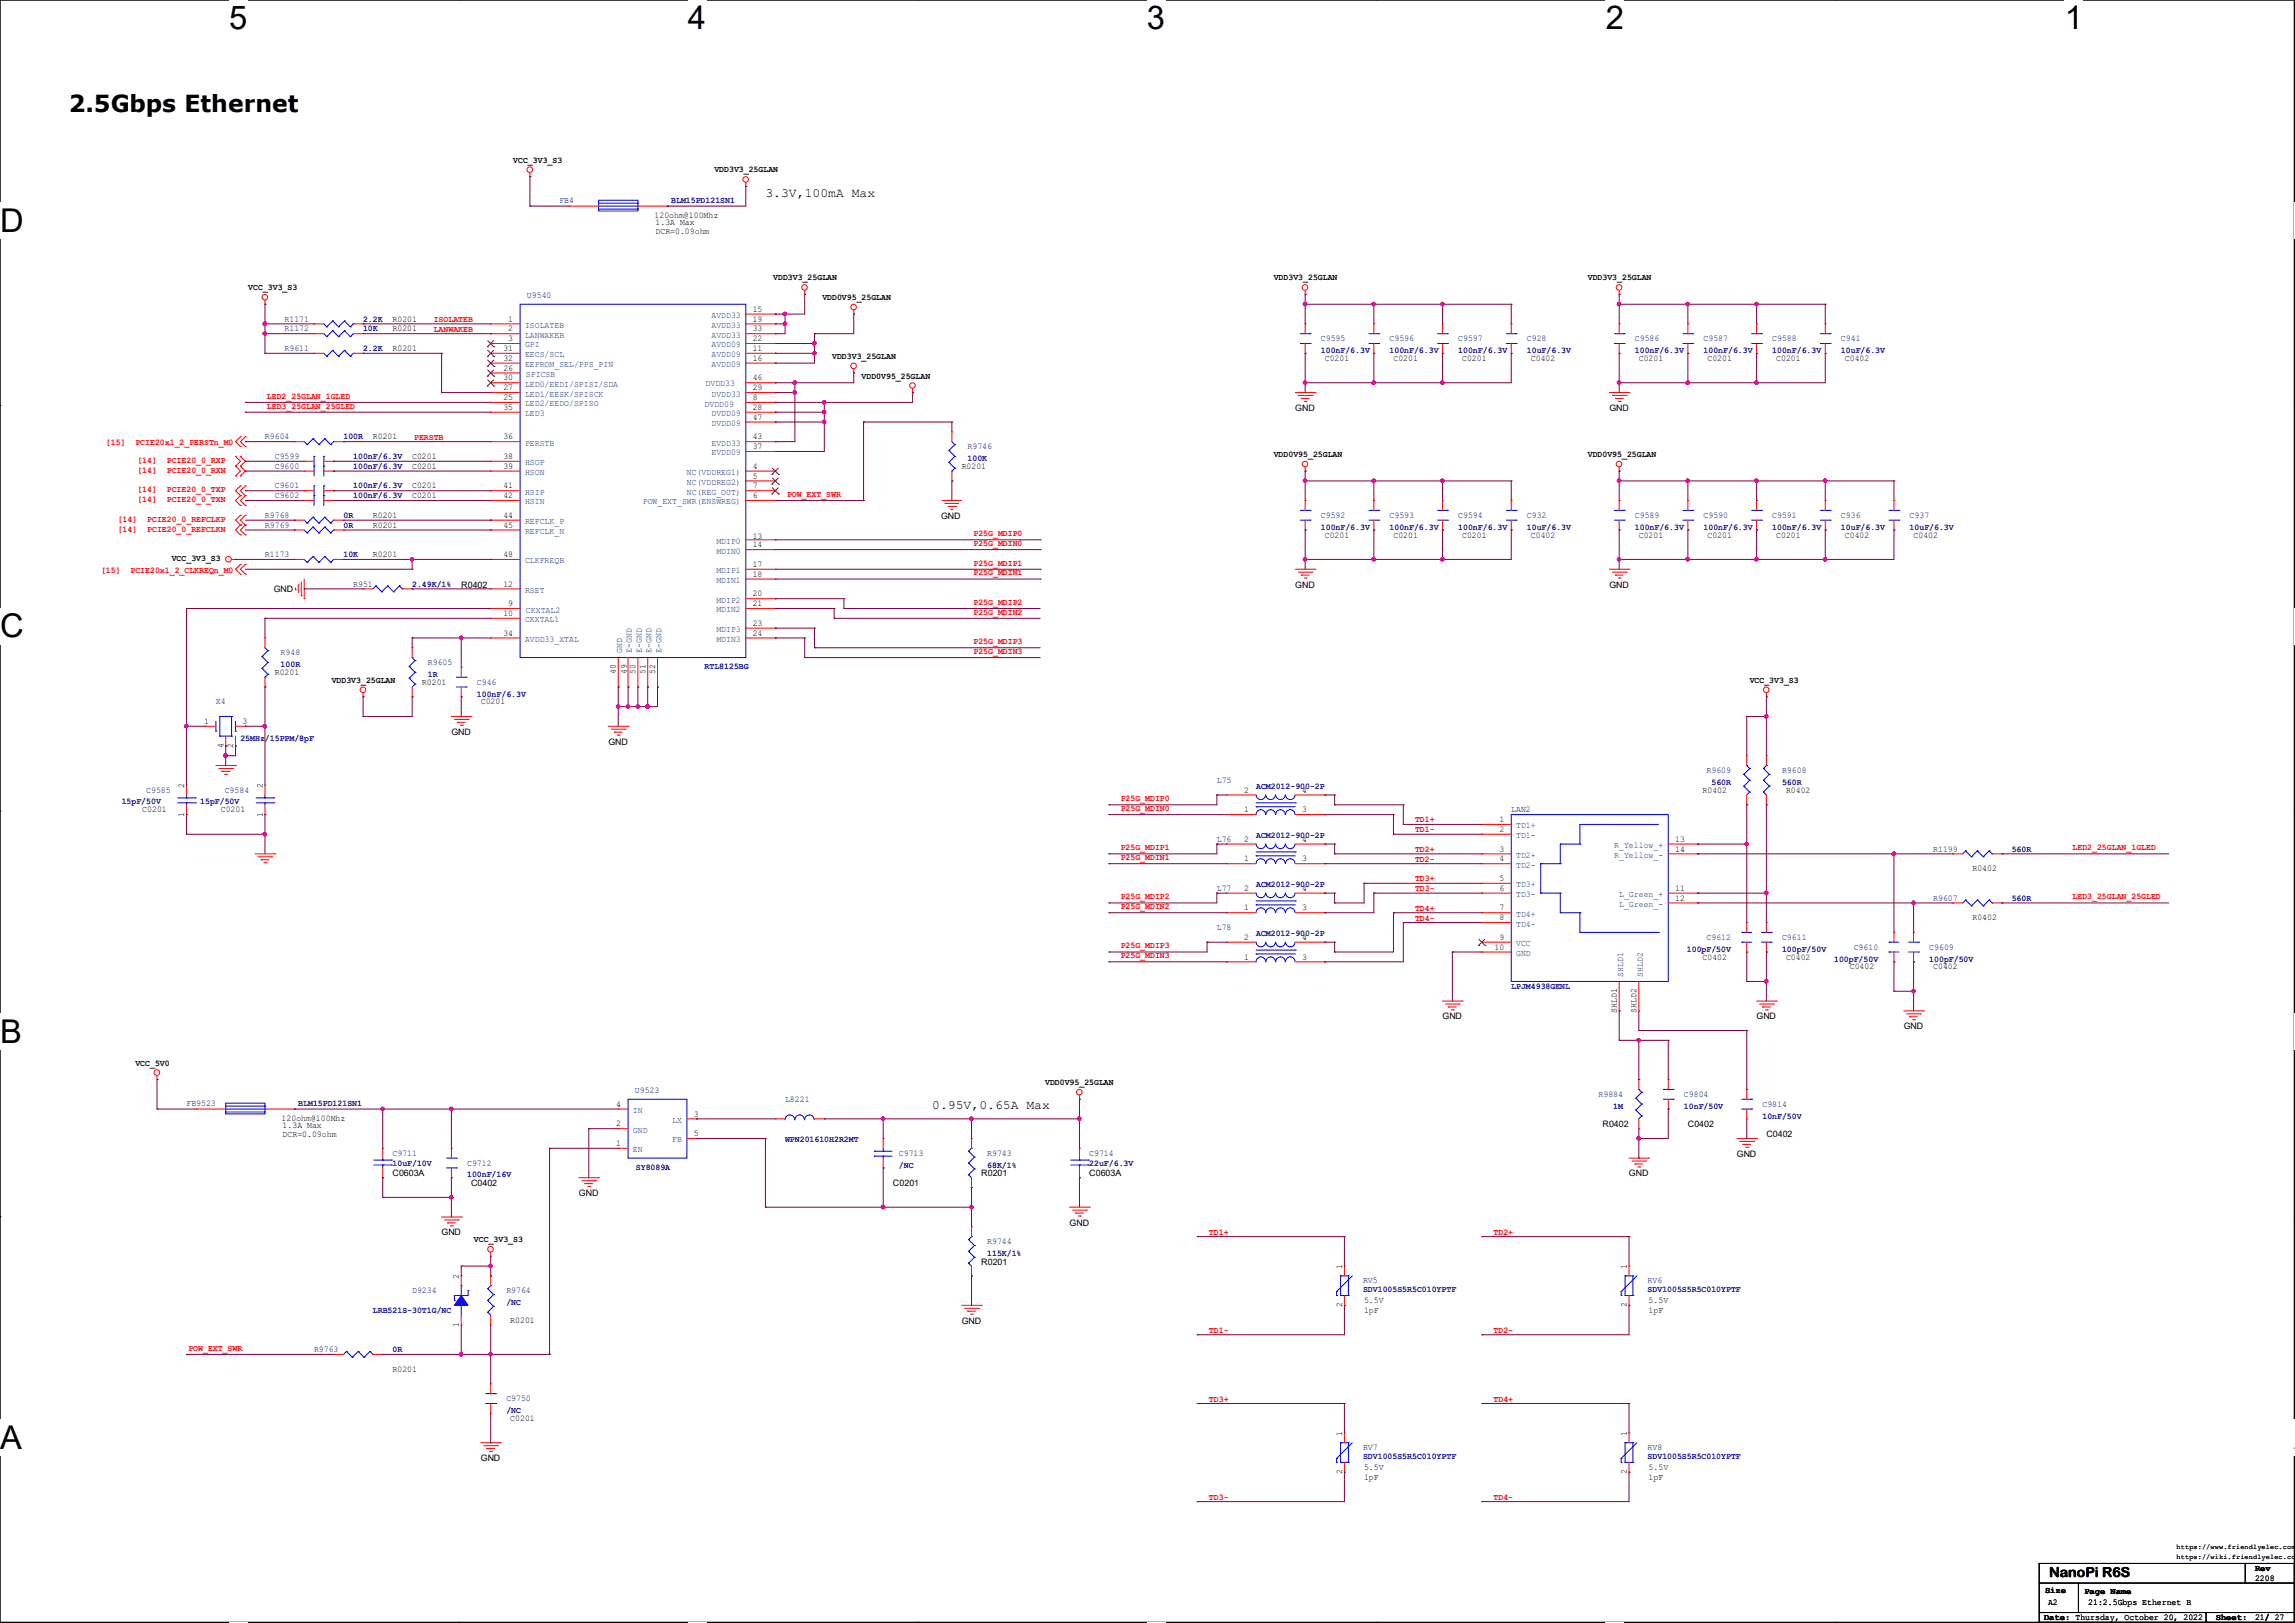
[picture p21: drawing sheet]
<svg xmlns="http://www.w3.org/2000/svg" width="297mm" height="210mm" viewBox="0 0 297 210" stroke-linecap="round" stroke-linejoin="round" font-family="sans-serif">
<defs><g id="words">
<g font-size="4.2">
<text x="29.7" y="3.8">5</text>
<text x="89" y="3.8">4</text>
<text x="148.4" y="3.8">3</text>
<text x="207.8" y="3.8">2</text>
<text x="267.2" y="3.8">1</text>
<text x="0" y="30">D</text>
<text x="0" y="82.5">C</text>
<text x="0" y="135">B</text>
<text x="0" y="187.5">A</text>
<text x="296.9" y="187.5">A</text>
</g>
<text font-size="3" x="8.9" y="14.5">2.5Gbps Ethernet</text>
<text font-size="1.8" x="265.2" y="204">NanoPi R6S</text>
<g font-size="1.7">
<text x="99.1" y="25.4">3.3V,100mA Max</text>
<text x="120.6" y="143.6">0.95V,0.65A Max</text>
</g>
<g font-size="1.1">
<text x="66.4" y="21">VCC_3V3_S3</text>
<text x="92.5" y="22.3">VDD3V3_25GLAN</text>
<text x="84.7" y="28.2">120ohm@100Mhz</text>
<text x="84.8" y="29.2">1.3A Max</text>
<text x="84.8" y="30.3">DCR=0.09ohm</text>
<text x="32.1" y="37.6">VCC_3V3_S3</text>
<text x="50.8" y="41.6">R0201</text>
<text x="65.8" y="41.6">1</text>
<text x="97.4" y="40.3">15</text>
<text x="97.4" y="41.6">19</text>
<text x="100.1" y="36.3">VDD3V3_25GLAN</text>
<text x="106.4" y="38.8">VDD0V95_25GLAN</text>
<text x="164.8" y="36.3">VDD3V3_25GLAN</text>
<text x="205.5" y="36.3">VDD3V3_25GLAN</text>
<text x="50.8" y="45.4">R0201</text>
<text x="50.8" y="42.9">R0201</text>
<text x="65.2" y="48">26</text>
<text x="65.2" y="45.4">31</text>
<text x="65.2" y="46.7">32</text>
<text x="65.8" y="42.9">2</text>
<text x="65.8" y="44.2">3</text>
<text x="97.4" y="45.4">11</text>
<text x="97.4" y="46.7">16</text>
<text x="97.4" y="44.2">22</text>
<text x="97.4" y="42.9">33</text>
<text x="107.7" y="46.4">VDD3V3_25GLAN</text>
<text x="171.4" y="46.7">C0201</text>
<text x="180.3" y="46.7">C0201</text>
<text x="189.2" y="46.7">C0201</text>
<text x="198.1" y="46.7">C0402</text>
<text x="212.1" y="46.7">C0201</text>
<text x="221" y="46.7">C0201</text>
<text x="229.9" y="46.7">C0201</text>
<text x="238.8" y="46.7">C0402</text>
<text x="65.2" y="51.8">25</text>
<text x="65.2" y="50.5">27</text>
<text x="65.2" y="49.2">30</text>
<text x="65.2" y="53">35</text>
<text x="97.4" y="51.8">8</text>
<text x="97.4" y="53">28</text>
<text x="97.4" y="50.5">29</text>
<text x="97.4" y="49.2">46</text>
<text x="111.5" y="49">VDD0V95_25GLAN</text>
<text x="167.6" y="53.2">GND</text>
<text x="208.3" y="53.2">GND</text>
<text x="48.3" y="56.9">R0201</text>
<text x="53.3" y="59.4">C0201</text>
<text x="65.2" y="56.9">36</text>
<text x="65.2" y="59.4">38</text>
<text x="97.4" y="58.1">37</text>
<text x="97.4" y="56.9">43</text>
<text x="97.4" y="54.3">47</text>
<text x="164.8" y="59.1">VDD0V95_25GLAN</text>
<text x="205.5" y="59.1">VDD0V95_25GLAN</text>
<text x="53.3" y="64.5">C0201</text>
<text x="53.3" y="63.2">C0201</text>
<text x="53.3" y="60.7">C0201</text>
<text x="65.2" y="60.7">39</text>
<text x="65.2" y="63.2">41</text>
<text x="65.2" y="64.5">42</text>
<text x="97.4" y="60.7">4</text>
<text x="97.4" y="61.9">5</text>
<text x="97.4" y="64.5">6</text>
<text x="97.4" y="63.2">7</text>
<text x="124.5" y="60.7">R0201</text>
<text x="48.3" y="68.3">R0201</text>
<text x="48.3" y="67">R0201</text>
<text x="65.2" y="67">44</text>
<text x="65.2" y="68.3">45</text>
<text x="97.4" y="69.7">13</text>
<text x="97.4" y="70.8">14</text>
<text x="121.8" y="67.1">GND</text>
<text x="171.4" y="69.6">C0201</text>
<text x="180.3" y="69.6">C0201</text>
<text x="189.2" y="69.6">C0201</text>
<text x="198.1" y="69.6">C0402</text>
<text x="212.1" y="69.6">C0201</text>
<text x="221" y="69.6">C0201</text>
<text x="229.9" y="69.6">C0201</text>
<text x="238.8" y="69.6">C0402</text>
<text x="247.6" y="69.6">C0402</text>
<text x="22.2" y="72.6">VCC_3V3_S3</text>
<text x="35.4" y="76.5">GND</text>
<text x="48.3" y="72.1">R0201</text>
<text x="59.7" y="76">R0402</text>
<text x="65.2" y="75.9">12</text>
<text x="65.2" y="72.1">48</text>
<text x="97.4" y="73.4">17</text>
<text x="97.4" y="74.6">18</text>
<text x="97.4" y="77.2">20</text>
<text x="167.6" y="76">GND</text>
<text x="208.3" y="76">GND</text>
<text x="65.2" y="79.7">10</text>
<text x="65.2" y="82.3">34</text>
<text x="65.8" y="78.4">9</text>
<text x="97.4" y="78.4">21</text>
<text x="97.4" y="81">23</text>
<text x="97.4" y="82.3">24</text>
<text x="35.6" y="87.3">R0201</text>
<text x="42.9" y="88.4">VDD3V3_25GLAN</text>
<text x="54.6" y="88.6">R0201</text>
<text x="79.7" y="87.2" transform="rotate(-90 79.7 87.2)">40</text>
<text x="81.1" y="87.2" transform="rotate(-90 81.1 87.2)">49</text>
<text x="82.3" y="87.2" transform="rotate(-90 82.3 87.2)">50</text>
<text x="83.5" y="87.2" transform="rotate(-90 83.5 87.2)">51</text>
<text x="84.8" y="87.2" transform="rotate(-90 84.8 87.2)">52</text>
<text x="226.4" y="88.4">VCC_3V3_S3</text>
<text x="26.4" y="93.7">1</text>
<text x="31.4" y="93.7">3</text>
<text x="58.4" y="95.1">GND</text>
<text x="62.2" y="91.1">C0201</text>
<text x="23.8" y="102" transform="rotate(-90 23.8 102)">2</text>
<text x="28.9" y="96.8" transform="rotate(-90 28.9 96.8)">4</text>
<text x="30.2" y="96.8" transform="rotate(-90 30.2 96.8)">2</text>
<text x="34" y="102" transform="rotate(-90 34 102)">2</text>
<text x="78.7" y="96.4">GND</text>
<text x="18.4" y="105.1">C0201</text>
<text x="23.8" y="105.7" transform="rotate(-90 23.8 105.7)">1</text>
<text x="28.6" y="105.1">C0201</text>
<text x="34" y="105.7" transform="rotate(-90 34 105.7)">1</text>
<text x="161" y="105.1">1</text>
<text x="161" y="102.6">2</text>
<text x="168.5" y="105.1">3</text>
<text x="168.5" y="102.6">4</text>
<text x="194.1" y="106.4">1</text>
<text x="194.1" y="107.7">2</text>
<text x="220.3" y="102.6">R0402</text>
<text x="231.1" y="102.6">R0402</text>
<text x="161" y="111.5">1</text>
<text x="161" y="108.9">2</text>
<text x="168.5" y="111.5">3</text>
<text x="168.5" y="108.9">4</text>
<text x="194.1" y="110.2">3</text>
<text x="194.1" y="111.5">4</text>
<text x="216.8" y="108.9">13</text>
<text x="216.8" y="110.2">14</text>
<text x="255.3" y="112.7">R0402</text>
<text x="161" y="117.8">1</text>
<text x="161" y="115.3">2</text>
<text x="168.5" y="117.8">3</text>
<text x="168.5" y="115.3">4</text>
<text x="194.1" y="114">5</text>
<text x="194.1" y="115.3">6</text>
<text x="194.1" y="117.8">7</text>
<text x="194.1" y="119.1">8</text>
<text x="216.8" y="115.3">11</text>
<text x="216.8" y="116.5">12</text>
<text x="255.3" y="119.1">R0402</text>
<text x="161" y="124.2">1</text>
<text x="161" y="121.6">2</text>
<text x="168.5" y="124.2">3</text>
<text x="168.5" y="121.6">4</text>
<text x="193.4" y="122.9">10</text>
<text x="194.1" y="121.6">9</text>
<text x="220.3" y="124.2">C0402</text>
<text x="231.1" y="124.2">C0402</text>
<text x="239.4" y="125.4">C0402</text>
<text x="250.2" y="125.4">C0402</text>
<text x="186.7" y="131.9">GND</text>
<text x="209.3" y="131.1" transform="rotate(-90 209.3 131.1)">SHLD1</text>
<text x="211.8" y="131.1" transform="rotate(-90 211.8 131.1)">SHLD2</text>
<text x="227.3" y="131.9">GND</text>
<text x="17.5" y="137.9">VCC_5V0</text>
<text x="246.4" y="133.2">GND</text>
<text x="79.8" y="143.2">4</text>
<text x="135.3" y="140.4">VDD0V95_25GLAN</text>
<text x="36.4" y="145">120ohm@100Mhz</text>
<text x="36.6" y="146">1.3A Max</text>
<text x="36.6" y="147.2">DCR=0.09ohm</text>
<text x="79.8" y="148.3">1</text>
<text x="79.8" y="145.8">2</text>
<text x="89.8" y="144.5">3</text>
<text x="89.8" y="147">5</text>
<text x="207.4" y="145.9">R0402</text>
<text x="218.4" y="145.9">C0402</text>
<text x="224.8" y="149.7">GND</text>
<text x="228.6" y="147.2">C0402</text>
<text x="50.8" y="152.2">C0603A</text>
<text x="61" y="153.5">C0402</text>
<text x="74.9" y="154.8">GND</text>
<text x="115.6" y="153.5">C0201</text>
<text x="127" y="152.2">R0201</text>
<text x="141" y="152.2">C0603A</text>
<text x="210.8" y="152.2">GND</text>
<text x="57.1" y="159.9">GND</text>
<text x="61.3" y="160.7">VCC_3V3_S3</text>
<text x="138.4" y="158.6">GND</text>
<text x="59.4" y="165.5" transform="rotate(-90 59.4 165.5)">2</text>
<text x="127" y="163.7">R0201</text>
<text x="173.7" y="164.2" transform="rotate(-90 173.7 164.2)">1</text>
<text x="210.5" y="164.2" transform="rotate(-90 210.5 164.2)">1</text>
<text x="59.4" y="171.7" transform="rotate(-90 59.4 171.7)">1</text>
<text x="66" y="171.2">R0201</text>
<text x="124.5" y="171.3">GND</text>
<text x="173.7" y="169.2" transform="rotate(-90 173.7 169.2)">2</text>
<text x="176.5" y="168.6">5.5V</text>
<text x="176.5" y="169.9">1pF</text>
<text x="210.5" y="169.2" transform="rotate(-90 210.5 169.2)">2</text>
<text x="213.4" y="168.6">5.5V</text>
<text x="213.4" y="169.9">1pF</text>
<text x="50.8" y="177.5">R0201</text>
<text x="66" y="183.9">C0201</text>
<text x="173.7" y="185.8" transform="rotate(-90 173.7 185.8)">1</text>
<text x="210.5" y="185.8" transform="rotate(-90 210.5 185.8)">1</text>
<text x="62.2" y="189.1">GND</text>
<text x="173.7" y="190.8" transform="rotate(-90 173.7 190.8)">2</text>
<text x="176.5" y="190.2">5.5V</text>
<text x="176.5" y="191.5">1pF</text>
<text x="210.5" y="190.8" transform="rotate(-90 210.5 190.8)">2</text>
<text x="213.4" y="190.2">5.5V</text>
<text x="213.4" y="191.5">1pF</text>
<text x="291.8" y="203.3">Rev</text>
<text x="264.5" y="209.6">Date: Thursday, October 20, 2022</text>
<text x="264.7" y="206.1">Size</text>
<text x="265" y="207.7">A2</text>
<text x="269.7" y="206.2">Page Name</text>
<text x="270.3" y="207.7">21:2.5Gbps Ethernet B</text>
<text x="286.8" y="209.6">Sheet:</text>
<text x="291.8" y="209.6">21/ 27</text>
<text x="291.8" y="204.6">2208</text>
</g>
<g font-size="1.1" fill="#000080">
<text x="72.4" y="26.2">FB4</text>
<text x="86.9" y="26.2">BLM15PD121SN1</text>
<text x="36.8" y="41.6">R1171</text>
<text x="47" y="41.6">2.2K</text>
<text x="68.2" y="38.6">U9540</text>
<text x="36.8" y="45.4">R9611</text>
<text x="36.8" y="42.9">R1172</text>
<text x="47" y="45.4">2.2K</text>
<text x="47" y="42.9">10K</text>
<text x="170.9" y="44.2">C9595</text>
<text x="170.9" y="45.7">100nF/6.3V</text>
<text x="179.8" y="44.2">C9596</text>
<text x="179.8" y="45.7">100nF/6.3V</text>
<text x="188.7" y="44.2">C9597</text>
<text x="188.7" y="45.7">100nF/6.3V</text>
<text x="197.6" y="44.2">C928</text>
<text x="197.6" y="45.7">10uF/6.3V</text>
<text x="211.6" y="44.2">C9586</text>
<text x="211.6" y="45.7">100nF/6.3V</text>
<text x="220.5" y="44.2">C9587</text>
<text x="220.5" y="45.7">100nF/6.3V</text>
<text x="229.4" y="44.2">C9588</text>
<text x="229.4" y="45.7">100nF/6.3V</text>
<text x="238.3" y="44.2">C941</text>
<text x="238.3" y="45.7">10uF/6.3V</text>
<text x="34.3" y="56.9">R9604</text>
<text x="35.6" y="59.4">C9599</text>
<text x="44.4" y="56.9">100R</text>
<text x="45.7" y="59.4">100nF/6.3V</text>
<text x="125.2" y="58.1">R9746</text>
<text x="125.2" y="59.6">100K</text>
<text x="35.6" y="64.5">C9602</text>
<text x="35.6" y="63.2">C9601</text>
<text x="35.6" y="60.7">C9600</text>
<text x="45.7" y="64.5">100nF/6.3V</text>
<text x="45.7" y="63.2">100nF/6.3V</text>
<text x="45.7" y="60.7">100nF/6.3V</text>
<text x="34.3" y="68.3">R9769</text>
<text x="34.3" y="67">R9768</text>
<text x="44.4" y="68.3">0R</text>
<text x="44.4" y="67">0R</text>
<text x="170.9" y="67">C9592</text>
<text x="170.9" y="68.5">100nF/6.3V</text>
<text x="179.8" y="67">C9593</text>
<text x="179.8" y="68.5">100nF/6.3V</text>
<text x="188.7" y="67">C9594</text>
<text x="188.7" y="68.5">100nF/6.3V</text>
<text x="197.6" y="67">C932</text>
<text x="197.6" y="68.5">10uF/6.3V</text>
<text x="211.6" y="67">C9589</text>
<text x="211.6" y="68.5">100nF/6.3V</text>
<text x="220.5" y="67">C9590</text>
<text x="220.5" y="68.5">100nF/6.3V</text>
<text x="229.4" y="67">C9591</text>
<text x="229.4" y="68.5">100nF/6.3V</text>
<text x="238.3" y="67">C936</text>
<text x="238.3" y="68.5">10uF/6.3V</text>
<text x="247.1" y="67">C937</text>
<text x="247.1" y="68.5">10uF/6.3V</text>
<text x="34.3" y="72.1">R1173</text>
<text x="44.4" y="72.1">10K</text>
<text x="45.7" y="75.9">R951</text>
<text x="53.3" y="75.9">2.49K/1%</text>
<text x="36.3" y="84.8">R948</text>
<text x="36.3" y="86.3">100R</text>
<text x="55.4" y="86.1">R9605</text>
<text x="55.4" y="87.6">1R</text>
<text x="61.7" y="88.6">C946</text>
<text x="91.2" y="86.6">RTL8125BG</text>
<text x="27.9" y="91.1">X4</text>
<text x="31.1" y="95.8">25MHz/15PPM/8pF</text>
<text x="61.7" y="90.1">100nF/6.3V</text>
<text x="157.5" y="101.3">L75</text>
<text x="220.9" y="100">R9609</text>
<text x="221.5" y="101.6">560R</text>
<text x="230.6" y="100">R9608</text>
<text x="230.6" y="101.6">560R</text>
<text x="15.7" y="104.1">15pF/50V</text>
<text x="18.9" y="102.6">C9585</text>
<text x="25.9" y="104.1">15pF/50V</text>
<text x="29.1" y="102.6">C9584</text>
<text x="162.6" y="102.1">ACM2012-900-2P</text>
<text x="195.6" y="105.1">LAN2</text>
<text x="157.5" y="108.9">L76</text>
<text x="162.6" y="108.4">ACM2012-900-2P</text>
<text x="250.2" y="110.2">R1199</text>
<text x="260.3" y="110.2">560R</text>
<text x="157.5" y="115.3">L77</text>
<text x="162.6" y="114.8">ACM2012-900-2P</text>
<text x="250.2" y="116.5">R9607</text>
<text x="260.3" y="116.5">560R</text>
<text x="157.5" y="120.4">L78</text>
<text x="162.6" y="121.1">ACM2012-900-2P</text>
<text x="218.3" y="123.2">100pF/50V</text>
<text x="220.9" y="121.6">C9612</text>
<text x="230.6" y="121.6">C9611</text>
<text x="230.6" y="123.2">100pF/50V</text>
<text x="237.4" y="124.4">100pF/50V</text>
<text x="239.9" y="122.9">C9610</text>
<text x="249.7" y="122.9">C9609</text>
<text x="249.7" y="124.4">100pF/50V</text>
<text x="195.6" y="128">LPJM4938GENL</text>
<text x="24.1" y="143.1">FB9523</text>
<text x="38.6" y="143.1">BLM15PD121SN1</text>
<text x="82.2" y="141.4">U9523</text>
<text x="101.6" y="142.6">L8221</text>
<text x="206.9" y="141.9">R9884</text>
<text x="208.8" y="143.5">1M</text>
<text x="217.9" y="141.9">C9804</text>
<text x="217.9" y="143.5">10nF/50V</text>
<text x="228.1" y="143.2">C9814</text>
<text x="50.8" y="149.6">C9711</text>
<text x="101.6" y="147.8">WPN201610H2R2MT</text>
<text x="116.3" y="149.6">C9713</text>
<text x="127.8" y="149.6">R9743</text>
<text x="141" y="149.6">C9714</text>
<text x="228.1" y="144.7">10nF/50V</text>
<text x="50.8" y="150.8">10uF/10V</text>
<text x="60.5" y="150.8">C9712</text>
<text x="60.5" y="152.4">100nF/16V</text>
<text x="82.3" y="151.3">SY8089A</text>
<text x="116.3" y="151.1">/NC</text>
<text x="127.8" y="151.1">68K/1%</text>
<text x="141" y="150.8">22uF/6.3V</text>
<text x="127.8" y="161">R9744</text>
<text x="53.3" y="167.3">D9234</text>
<text x="65.5" y="167.3">R9764</text>
<text x="127.8" y="162.5">115K/1%</text>
<text x="176.4" y="166.1">RV5</text>
<text x="176.4" y="167.2">SDV1005S5R5C010YPTF</text>
<text x="213.2" y="166.1">RV6</text>
<text x="213.2" y="167.2">SDV1005S5R5C010YPTF</text>
<text x="48.3" y="169.9">LRB521S-30T1G/NC</text>
<text x="65.5" y="168.9">/NC</text>
<text x="40.6" y="175">R9763</text>
<text x="50.8" y="175">0R</text>
<text x="65.5" y="181.3">C9750</text>
<text x="65.5" y="182.8">/NC</text>
<text x="176.4" y="187.7">RV7</text>
<text x="176.4" y="188.8">SDV1005S5R5C010YPTF</text>
<text x="213.2" y="187.7">RV8</text>
<text x="213.2" y="188.8">SDV1005S5R5C010YPTF</text>
</g>
<g font-size="1.1" fill="#f00">
<text x="56.1" y="41.7">ISOLATEB</text>
<text x="56.1" y="42.9">LANWAKEB</text>
<text x="34.5" y="51.6">LED2_25GLAN_1GLED</text>
<text x="34.5" y="52.9">LED3_25GLAN_25GLED</text>
<text x="13.7" y="57.6">[15]</text>
<text x="17.5" y="57.6">PCIE20x1_2_PERSTn_M0</text>
<text x="17.8" y="59.9">[14]</text>
<text x="21.6" y="59.9">PCIE20_0_RXP</text>
<text x="53.6" y="56.9">PERSTB</text>
<text x="17.8" y="63.7">[14]</text>
<text x="17.8" y="65">[14]</text>
<text x="17.8" y="61.2">[14]</text>
<text x="21.6" y="63.7">PCIE20_0_TXP</text>
<text x="21.6" y="65">PCIE20_0_TXN</text>
<text x="21.6" y="61.2">PCIE20_0_RXN</text>
<text x="101.9" y="64.3">POW_EXT_SWR</text>
<text x="15.2" y="67.5">[14]</text>
<text x="15.2" y="68.8">[14]</text>
<text x="19" y="67.5">PCIE20_0_REFCLKP</text>
<text x="19" y="68.8">PCIE20_0_REFCLKN</text>
<text x="126" y="70.7">P25G_MDIN0</text>
<text x="126" y="69.4">P25G_MDIP0</text>
<text x="13.1" y="74.1">[15]</text>
<text x="16.9" y="74.1">PCIE20x1_2_CLKREQn_M0</text>
<text x="126" y="73.2">P25G_MDIP1</text>
<text x="126" y="74.5">P25G_MDIN1</text>
<text x="126" y="78.3">P25G_MDIP2</text>
<text x="126" y="83.4">P25G_MDIP3</text>
<text x="126" y="79.5">P25G_MDIN2</text>
<text x="126" y="84.6">P25G_MDIN3</text>
<text x="145" y="103.7">P25G_MDIP0</text>
<text x="145" y="104.9">P25G_MDIN0</text>
<text x="183.1" y="107.7">TD1-</text>
<text x="183.1" y="106.4">TD1+</text>
<text x="145" y="111.3">P25G_MDIN1</text>
<text x="145" y="110">P25G_MDIP1</text>
<text x="183.1" y="110.2">TD2+</text>
<text x="183.1" y="111.5">TD2-</text>
<text x="268.2" y="110">LED2_25GLAN_1GLED</text>
<text x="145" y="117.6">P25G_MDIN2</text>
<text x="145" y="116.4">P25G_MDIP2</text>
<text x="183.1" y="115.3">TD3-</text>
<text x="183.1" y="114">TD3+</text>
<text x="183.1" y="119.1">TD4-</text>
<text x="183.1" y="117.9">TD4+</text>
<text x="268.2" y="116.4">LED3_25GLAN_25GLED</text>
<text x="145" y="124">P25G_MDIN3</text>
<text x="145" y="122.7">P25G_MDIP3</text>
<text x="156.5" y="159.8">TD1+</text>
<text x="193.3" y="159.8">TD2+</text>
<text x="156.5" y="172.5">TD1-</text>
<text x="193.3" y="172.5">TD2-</text>
<text x="24.4" y="174.8">POW_EXT_SWR</text>
<text x="156.5" y="181.4">TD3+</text>
<text x="193.3" y="181.4">TD4+</text>
<text x="156.5" y="194.1">TD3-</text>
<text x="193.3" y="194.1">TD4-</text>
</g>
<g font-size="1.1" fill="#004080">
<text x="92.1" y="41.1">AVDD33</text>
<text x="67.9" y="42.4">ISOLATEB</text>
<text x="67.9" y="43.7">LANWAKEB</text>
<text x="67.9" y="45">GPI</text>
<text x="67.9" y="46.2">EECS/SCL</text>
<text x="67.9" y="47.5">EEPROM_SEL/PPS_PIN</text>
<text x="92.1" y="46.2">AVDD09</text>
<text x="92.1" y="47.5">AVDD09</text>
<text x="92.1" y="42.4">AVDD33</text>
<text x="92.1" y="45">AVDD09</text>
<text x="92.1" y="43.7">AVDD33</text>
<text x="67.9" y="52.6">LED2/EEDO/SPISO</text>
<text x="67.9" y="51.3">LED1/EESK/SPISCK</text>
<text x="67.9" y="50">LED0/EEDI/SPISI/SDA</text>
<text x="67.9" y="53.8">LED3</text>
<text x="68.1" y="48.7">SPICSB</text>
<text x="91.2" y="52.7">DVDD09</text>
<text x="91.3" y="50">DVDD33</text>
<text x="92.1" y="53.8">DVDD09</text>
<text x="92.1" y="51.3">DVDD33</text>
<text x="67.9" y="57.7">PERSTB</text>
<text x="92.1" y="58.9">EVDD09</text>
<text x="92.1" y="57.7">EVDD33</text>
<text x="92.1" y="55.1">DVDD09</text>
<text x="67.9" y="60.2">HSOP</text>
<text x="67.9" y="61.5">HSON</text>
<text x="67.9" y="64">HSIP</text>
<text x="67.9" y="65.3">HSIN</text>
<text x="83.2" y="65.3">POW_EXT_SWR(ENSWREG)</text>
<text x="88.9" y="61.5">NC(VDDREG1)</text>
<text x="88.9" y="62.7">NC(VDDREG2)</text>
<text x="88.9" y="64">NC(REG_OUT)</text>
<text x="67.9" y="67.8">REFCLK_P</text>
<text x="67.9" y="69.1">REFCLK_N</text>
<text x="92.7" y="70.4">MDIP0</text>
<text x="92.7" y="71.6">MDIN0</text>
<text x="67.9" y="76.7">RSET</text>
<text x="67.9" y="72.9">CLKFREQB</text>
<text x="92.7" y="74.2">MDIP1</text>
<text x="92.7" y="75.4">MDIN1</text>
<text x="92.7" y="78">MDIP2</text>
<text x="67.9" y="80.5">CKXTAL1</text>
<text x="67.9" y="83.1">AVDD33_XTAL</text>
<text x="68.1" y="79.3">CKXTAL2</text>
<text x="92.7" y="79.3">MDIN2</text>
<text x="92.7" y="81.8">MDIP3</text>
<text x="92.7" y="83.1">MDIN3</text>
<text x="80.5" y="84.5" transform="rotate(-90 80.5 84.5)">GND</text>
<text x="81.8" y="84.5" transform="rotate(-90 81.8 84.5)">E-GND</text>
<text x="83.1" y="84.5" transform="rotate(-90 83.1 84.5)">E-GND</text>
<text x="84.3" y="84.5" transform="rotate(-90 84.3 84.5)">E-GND</text>
<text x="85.6" y="84.5" transform="rotate(-90 85.6 84.5)">E-GND</text>
<text x="196.2" y="107.2">TD1+</text>
<text x="196.2" y="111">TD2+</text>
<text x="196.2" y="112.3">TD2-</text>
<text x="196.2" y="108.5">TD1-</text>
<text x="208.9" y="109.7">R_Yellow_+</text>
<text x="208.9" y="111">R_Yellow_-</text>
<text x="196.2" y="114.8">TD3+</text>
<text x="196.2" y="116.1">TD3-</text>
<text x="196.2" y="118.6">TD4+</text>
<text x="196.2" y="119.9">TD4-</text>
<text x="209.5" y="116.1">L_Green_+</text>
<text x="209.5" y="117.4">L_Green_-</text>
<text x="196.2" y="122.4">VCC</text>
<text x="196.2" y="123.7">GND</text>
<text x="210.1" y="126.4" transform="rotate(-90 210.1 126.4)">SHLD1</text>
<text x="212.6" y="126.4" transform="rotate(-90 212.6 126.4)">SHLD2</text>
<text x="81.9" y="149.1">EN</text>
<text x="81.9" y="146.6">GND</text>
<text x="81.9" y="144">IN</text>
<text x="87" y="145.3">LX</text>
<text x="87" y="147.8">FB</text>
</g>
<g font-size=".9">
<text x="281.7" y="201.8">https://wiki.friendlyelec.com/</text>
<text x="281.7" y="200.5">https://www.friendlyelec.com/</text>
</g>
</g></defs>
<path d="M0 0h296.9v209.9h-296.9z" fill="none" stroke="#000" stroke-width=".13"/>
<g fill="#fff">
<path d="M29.7 0h2.3v4.7h-2.3z"/>
<path d="M29.7 209.9h2.3v.1h-2.3z"/>
</g>
<path d="M59.4 0h.1M59.4 209.9h.1" fill="none" stroke="#000" stroke-width=".13"/>
<g fill="#fff">
<path d="M89 0h2.4v4.7h-2.4z"/>
<path d="M89 209.9h2.4v.1h-2.4z"/>
</g>
<path d="M118.7 0h.1M118.7 209.9h.1" fill="none" stroke="#000" stroke-width=".13"/>
<g fill="#fff">
<path d="M148.4 0h2.4v4.7h-2.4z"/>
<path d="M148.4 209.9h2.4v.1h-2.4z"/>
</g>
<path d="M178.1 0h.1M178.1 209.9h.1" fill="none" stroke="#000" stroke-width=".13"/>
<g fill="#fff">
<path d="M207.8 0h2.4v4.7h-2.4z"/>
<path d="M207.8 209.9h2.4v.1h-2.4z"/>
</g>
<path d="M237.5 0h.1M237.5 209.9h.1" fill="none" stroke="#000" stroke-width=".13"/>
<g fill="#fff">
<path d="M267.2 0h2.4v4.7h-2.4z"/>
<path d="M267.2 209.9h2.4v.1h-2.4z"/>
<path d="M0 26.2h3v4.7h-3z"/>
<path d="M296.9 26.2h.1v4.7h-.1z"/>
<path d="M0 78.7h3v4.7h-3z"/>
<path d="M296.9 78.7h.1v4.7h-.1z"/>
</g>
<path d="M0 52.5h.1M296.9 52.5h.1" fill="none" stroke="#000" stroke-width=".13"/>
<g fill="#fff">
<path d="M0 131.1h2.8v4.8h-2.8z"/>
<path d="M296.9 131.1h.1v4.8h-.1z"/>
</g>
<path d="M0 104.9h.1M296.9 104.9h.1" fill="none" stroke="#000" stroke-width=".13"/>
<g fill="#fff">
<path d="M0 183.6h2.8v4.8h-2.8z"/>
<path d="M296.8 183.6h.2v4.8h-.2z"/>
</g>
<g fill="none" stroke="#000" stroke-width=".13">
<path d="M0 157.4h.1M296.9 157.4h.1M263.9 209.9h.1M263.9 202.3h.1M263.9 204.9h33M263.9 202.3v7.6M263.9 208.7h33M263.9 202.3h33M269 208.7h.1M269 204.9v3.8M271.5 208.7h.1M285.5 209.9h.1"/>
<path d="M285.5 208.7v1.2M290.6 204.9h.1M290.6 202.3v2.6M296.9 204.9h.1M296.9 202.3h.1M296.9 208.7h.1M296.9 202.3v7.6h-33"/>
</g>
<g fill="none" stroke="#f00" stroke-width=".13">
<path d="M34.3 39.4h.1M34.3 38.9v.5M68.6 22.9h.1M68.6 22.4v.5M73.7 26.7h.1M73.7 26.7h3.8M82.5 26.7h3.9M86.4 26.7h.1M96.5 24.1h.1M96.5 23.6v.5M104.1 38.1h.1M104.1 37.6v.5"/>
<path d="M168.9 38.1h.1M168.9 37.6v.5M209.5 38.1h.1M209.5 37.6v.5M30.5 59.1h.1M30.5 59.1l.6 .6-.6 .6M31.1 59.1h.1M31.1 57.8h.1M31.1 56.5h.1M31.1 59.1l.6 .6-.6 .6M31.1 56.5l-.6 .6 .6 .7M31.7 57.8h.1"/>
<path d="M31.7 56.5h.1M31.7 56.5l-.6 .6 .6 .7M38.1 57.1h.1M38.1 57.1h1.3M39.4 59.7h.1M39.4 59.7h1.2M40.6 45.7h.1M40.6 43.2h.1M40.6 41.9h.1M40.6 45.7h1.3M40.6 43.2h1.3M40.6 41.9h1.3"/>
<path d="M41.9 59.7h1.3M43.2 59.7h.1M43.2 57.1h1.2M44.4 57.1h.1M45.7 45.7h1.3M45.7 43.2h1.3M45.7 41.9h1.3M47 45.7h.1M47 43.2h.1M47 41.9h.1M63.5 41.9h.1M63.5 43.2h.1"/>
<path d="M63.5 44.4h.1M63.5 52.1h.1M63.5 48.3h.1M63.5 50.8h.1M63.5 49.5h.1M63.5 45.7h.1M63.5 47h.1M63.5 53.3h.1M63.5 57.1h.1M63.5 59.7h.1M63.5 50.8h3.8M63.5 45.7h3.8"/>
<path d="M63.5 59.7h3.8M63.5 43.2h3.8M63.5 41.9h3.8M63.5 44.4h3.8M63.5 52.1h3.8M63.5 47h3.8M63.5 48.3h3.8M63.5 53.3h3.8M63.5 49.5h3.8M63.5 57.1h3.8M96.5 50.8h3.8M96.5 45.7h3.8"/>
<path d="M96.5 43.2h3.8M96.5 41.9h3.8M96.5 44.4h3.8M96.5 52.1h3.8M96.5 40.6h3.8M96.5 47h3.8M96.5 53.3h3.8M96.5 49.5h3.8M96.5 57.1h3.8M96.5 58.4h3.8M96.5 54.6h3.8M100.3 52.1h.1"/>
<path d="M100.3 45.7h.1M100.3 40.6h.1M100.3 47h.1M100.3 41.9h.1M100.3 44.4h.1M100.3 53.3h.1M100.3 50.8h.1M100.3 43.2h.1M100.3 58.4h.1M100.3 57.1h.1M100.3 49.5h.1M100.3 54.6h.1"/>
<path d="M110.5 40.6h.1M110.5 48.3h.1M110.5 40.1v.5M110.5 47.8v.5M118.1 50.8h.1M118.1 50.3v.5M123.2 55.9h.1M123.2 55.9v1.2M167.6 50.8h2.6M168 51.2h1.8M168.4 51.6h.1M168.4 51.6h1"/>
<path d="M168.8 51.9h.2M168.9 45.7h.1M168.9 41.9h.1M168.9 41.9v1.3M168.9 44.4v1.3M169 51.9h.1M169.8 51.2h.1M170.2 50.8h.1M177.8 45.7h.1M177.8 41.9h.1M177.8 41.9v1.3M177.8 44.4v1.3"/>
<path d="M186.7 45.7h.1M186.7 41.9h.1M186.7 41.9v1.3M186.7 44.4v1.3M195.6 45.7h.1M195.6 41.9h.1M195.6 41.9v1.3M195.6 44.4v1.3M208.3 50.8h2.5M208.7 51.2h1.7M209 51.6h.1M209 51.6h1.1"/>
<path d="M209.4 51.9h.3M209.5 45.7h.1M209.5 41.9h.1M209.5 41.9v1.3M209.5 44.4v1.3M209.7 51.9h.1M210.4 51.2h.1M210.8 50.8h.1M218.4 45.7h.1M218.4 41.9h.1M218.4 41.9v1.3M218.4 44.4v1.3"/>
<path d="M227.3 45.7h.1M227.3 41.9h.1M227.3 41.9v1.3M227.3 44.4v1.3M236.2 45.7h.1M236.2 41.9h.1M236.2 41.9v1.3M236.2 44.4v1.3M30 72.4h.5M30.5 72.4h.1M30.5 60.3h.1M30.5 61.6h.1"/>
<path d="M30.5 60.3l.6 .7-.6 .6M31.1 67.9h.1M31.1 66.7h.1M31.1 69.2h.1M31.1 64.1h.1M31.1 62.9h.1M31.1 65.4h.1M31.1 60.3h.1M31.1 61.6h.1M31.1 74.3h.1M31.1 73h.1M31.1 66.7l-.6 .6 .6 .6"/>
<path d="M31.1 67.9l-.6 .7 .6 .6M31.1 62.9l-.6 .6 .6 .6M31.1 64.1l-.6 .7 .6 .6M31.1 60.3l.6 .7-.6 .6M31.1 73l-.6 .7 .6 .6M31.7 67.9h.1M31.7 66.7h.1M31.7 69.2h.1M31.7 64.1h.1M31.7 62.9h.1M31.7 65.4h.1M31.7 74.3h.1"/>
<path d="M31.7 73h.1M31.7 66.7l-.6 .6 .6 .6M31.7 67.9l-.6 .7 .6 .6M31.7 62.9l-.6 .6 .6 .6M31.7 64.1l-.6 .7 .6 .6M31.7 73l-.6 .7 .6 .6M38.1 68.6h.1M38.1 67.3h.1M38.1 72.4h.1M38.1 72.4h1.3M38.1 68.6h1.3M38.1 67.3h1.3"/>
<path d="M38.2 76.3h.1M38.2 76.1v.2M38.6 75.7h.1M38.6 75.7v1M39 77.1h.1M39 75.3v1.8M39.4 77.5h.1M39.4 64.8h.1M39.4 63.5h.1M39.4 61h.1M39.4 74.9v2.6M39.4 64.8h1.2"/>
<path d="M39.4 63.5h1.2M39.4 61h1.2M41.9 64.8h1.3M41.9 63.5h1.3M41.9 61h1.3M43.2 64.8h.1M43.2 63.5h.1M43.2 61h.1M43.2 72.4h1.2M43.2 68.6h1.2M43.2 67.3h1.2M44.4 68.6h.1"/>
<path d="M44.4 67.3h.1M44.4 72.4h.1M47 76.2h.1M47 76.2h1.3M52.1 76.2h1.2M53.3 76.2h.1M63.5 78.7h.1M63.5 76.2h.1M63.5 61h.1M63.5 63.5h.1M63.5 64.8h.1M63.5 67.3h.1"/>
<path d="M63.5 68.6h.1M63.5 72.4h.1M63.5 64.8h3.8M63.5 72.4h3.8M63.5 68.6h3.8M63.5 67.3h3.8M63.5 63.5h3.8M63.5 76.2h3.8M63.5 61h3.8M63.5 78.7h3.8M96.5 73.7h3.8M96.5 64.8h3.8"/>
<path d="M96.5 63.5h3.8M96.5 61h3.8M96.5 62.2h3.8M96.5 78.7h3.8M96.5 69.8h3.8M96.5 71.1h3.8M96.5 74.9h3.8M96.5 77.5h3.8M100.3 61h.1M100.3 62.2h.1M100.3 64.8h.1M100.3 63.5h.1"/>
<path d="M100.3 69.8h.1M100.3 71.1h.1M100.3 73.7h.1M100.3 74.9h.1M100.3 77.5h.1M100.3 78.7h.1M121.9 64.8h.1M121.9 64.8h2.6M122.3 65.2h.1M122.3 65.2h1.8M122.7 65.5h1M123.1 65.9h.1"/>
<path d="M123.1 65.9h.2M123.2 62.2h.1M123.2 61v1.2M123.7 65.5h.1M167.6 73.7h2.6M168 74h1.8M168.4 74.4h.1M168.4 74.4h1M168.8 74.8h.2M168.9 61h.1M168.9 68.6h.1M168.9 64.8h.1"/>
<path d="M168.9 60.5v.5M168.9 64.8v1.2M168.9 67.3v1.3M169 74.8h.1M169.8 74h.1M170.2 73.7h.1M177.8 68.6h.1M177.8 64.8h.1M177.8 64.8v1.2M177.8 67.3v1.3M186.7 68.6h.1M186.7 64.8h.1"/>
<path d="M186.7 64.8v1.2M186.7 67.3v1.3M195.6 68.6h.1M195.6 64.8h.1M195.6 64.8v1.2M195.6 67.3v1.3M208.3 73.7h2.5M208.7 74h1.7M209 74.4h.1M209 74.4h1.1M209.4 74.8h.3M209.5 61h.1"/>
<path d="M209.5 68.6h.1M209.5 64.8h.1M209.5 60.5v.5M209.5 64.8v1.2M209.5 67.3v1.3M209.7 74.8h.1M210.4 74h.1M210.8 73.7h.1M218.4 68.6h.1M218.4 64.8h.1M218.4 64.8v1.2M218.4 67.3v1.3"/>
<path d="M227.3 68.6h.1M227.3 64.8h.1M227.3 64.8v1.2M227.3 67.3v1.3M236.2 68.6h.1M236.2 64.8h.1M236.2 64.8v1.2M236.2 67.3v1.3M245.1 68.6h.1M245.1 64.8h.1M245.1 64.8v1.2M245.1 67.3v1.3"/>
<path d="M26.7 94h.1M26.7 94h1.2M27.9 99.1h2.6M28.3 99.4h1.8M28.7 99.8h.1M28.7 99.8h1M29.2 96.5h.1M29.2 95.2v1.3M30.1 99.4h.1M30.5 99.1h.1M30.5 96.5h.1M30.5 94h1.2"/>
<path d="M30.5 95.2v1.3M31.7 94h.1M34.3 82.5h.1M34.3 88.9h.1M34.3 82.5v1.3M34.3 87.6v1.3M47 90.2h.1M47 89.7v.5M53.3 90.2h.1M53.3 83.8h.1M53.3 83.8v1.3M53.3 88.9v1.3"/>
<path d="M58.4 92.7h2.6M58.8 93.1h1.8M59.2 93.5h.1M59.2 93.5h1M59.6 93.9h.2M59.7 90.2h.1M59.7 86.4h.1M59.7 86.4v1.2M59.7 88.9v1.3M59.8 93.9h.1M60.6 93.1h.1M61 92.7h.1"/>
<path d="M63.5 80h.1M63.5 82.5h.1M63.5 80h3.8M63.5 82.5h3.8M78.7 94h2.6M79.1 94.4h1.8M79.5 94.7h.1M79.5 94.7h1M79.9 95.1h.2M80 88.9h.1M80 85.1v3.8M80.1 95.1h.1"/>
<path d="M80.9 94.4h.1M81.3 94h.1M81.3 88.9h.1M81.3 85.1v3.8M82.5 88.9h.1M82.5 85.1v3.8M83.8 88.9h.1M83.8 85.1v3.8M85.1 88.9h.1M85.1 85.1v3.8M96.5 81.3h3.8M96.5 82.5h3.8"/>
<path d="M100.3 81.3h.1M100.3 82.5h.1M226.1 97.8h.1M226.1 97.8v1.3M228.6 90.2h.1M228.6 97.8h.1M228.6 89.7v.5M228.6 97.8v1.3M24.1 105.4h.1M24.1 101.6h.1M24.1 101.6v1.3M24.1 104.1v1.3"/>
<path d="M29.1 100.2h.2M29.3 100.2h.1M33 110.5h2.6M33.4 110.9h1.8M33.8 111.3h.1M33.8 111.3h1M34.2 111.6h.2M34.3 105.4h.1M34.3 101.6h.1M34.3 101.6v1.3M34.3 104.1v1.3M34.4 111.6h.1"/>
<path d="M35.2 110.9h.1M35.6 110.5h.1M158.7 111.8h.1M158.7 109.2h.1M158.7 105.4h.1M158.7 102.9h.1M158.7 118.1h.1M158.7 115.6h.1M158.7 111.8h3.9M158.7 109.2h3.9M158.7 105.4h3.9M158.7 102.9h3.9"/>
<path d="M158.7 115.6h3.9M158.7 118.1h3.9M167.6 111.8h3.8M167.6 109.2h3.8M167.6 105.4h3.8M167.6 102.9h3.8M167.6 115.6h3.8M167.6 118.1h3.8M171.4 111.8h.1M171.4 109.2h.1M171.4 105.4h.1M171.4 102.9h.1"/>
<path d="M171.4 118.1h.1M171.4 115.6h.1M191.8 114.3h.1M191.8 115.6h.1M191.8 118.1h.1M191.8 119.4h.1M191.8 110.5h.1M191.8 111.8h.1M191.8 106.7h.1M191.8 107.9h.1M191.8 110.5h3.8M191.8 111.8h3.8"/>
<path d="M191.8 114.3h3.8M191.8 115.6h3.8M191.8 118.1h3.8M191.8 119.4h3.8M191.8 106.7h3.8M191.8 107.9h3.8M215.9 110.5h3.8M215.9 109.2h3.8M215.9 115.6h3.8M215.9 116.8h3.8M219.7 115.6h.1M219.7 116.8h.1"/>
<path d="M219.7 109.2h.1M219.7 110.5h.1M226.1 119.4h.1M226.1 104.1h.1M226.1 102.9v1.2M226.1 119.4v1.2M228.6 119.4h.1M228.6 104.1h.1M228.6 102.9v1.2M228.6 119.4v1.2M252.7 110.5h.1M252.7 116.8h.1"/>
<path d="M252.7 110.5h1.3M252.7 116.8h1.3M257.8 110.5h1.3M257.8 116.8h1.3M259.1 110.5h.1M259.1 116.8h.1M20.3 139.7h.1M20.3 139.2v.5M158.7 124.5h.1M158.7 121.9h.1M158.7 121.9h3.9M158.7 124.5h3.9"/>
<path d="M167.6 121.9h3.8M167.6 124.5h3.8M171.4 124.5h.1M171.4 121.9h.1M186.7 129.5h2.5M187.1 129.9h1.7M187.5 130.3h.1M187.5 130.3h1M187.8 130.7h.3M188.1 130.7h.1M188.8 129.9h.1M189.2 129.5h.1"/>
<path d="M191.8 121.9h.1M191.8 123.2h.1M191.8 121.9h3.8M191.8 123.2h3.8M209.5 130.8h.1M209.5 127v3.8M212.1 130.8h.1M212.1 139.7h.1M212.1 127v3.8M212.1 139.7v1.3M215.9 139.7h.1M215.9 139.7v1.3"/>
<path d="M226.1 123.2h.1M226.1 121.9v1.3M227.3 129.5h2.6M227.7 129.9h1.8M228.1 130.3h.1M228.1 130.3h1M228.5 130.7h.2M228.6 123.2h.1M228.6 121.9v1.3M228.7 130.7h.1M229.5 129.9h.1M229.9 129.5h.1"/>
<path d="M245.1 124.5h.1M245.1 120.6h.1M245.1 120.6v1.3M245.1 123.2v1.3M246.4 130.8h2.5M246.8 131.2h1.7M247.1 131.6h.1M247.1 131.6h1.1M247.5 132h.3M247.6 124.5h.1M247.6 120.6h.1M247.6 120.6v1.3"/>
<path d="M247.6 123.2v1.3M247.8 132h.1M248.5 131.2h.1M248.9 130.8h.1M25.4 143.5h.1M25.4 143.5h3.8M34.3 143.5h3.8M38.1 143.5h.1M49.5 148.6h.1M49.5 152.4h.1M49.5 148.6v1.3M49.5 151.1v1.3"/>
<path d="M57.1 157.5h2.6M57.5 157.9h1.8M57.9 158.2h.1M57.9 158.2h1M58.3 158.6h.2M58.4 152.4h.1M58.4 148.6h.1M58.4 148.6v1.3M58.4 151.1v1.3M58.5 158.6h.1M59.3 157.9h.1M59.7 157.5h.1"/>
<path d="M74.9 152.4h2.6M75.3 152.8h1.8M75.7 153.2h.1M75.7 153.2h1M76.1 153.5h.2M76.3 153.5h.1M77.1 152.8h.1M77.5 152.4h.1M80 148.6h.1M80 146h.1M80 143.5h.1M80 143.5h1.3"/>
<path d="M80 148.6h1.3M80 146h1.3M88.9 147.3h1.3M88.9 144.8h1.3M90.2 144.8h.1M90.2 147.3h.1M100.3 144.8h.1M100.3 144.8h1.3M105.4 144.8h1.3M106.7 144.8h.1M114.3 151.1h.1M114.3 147.3h.1"/>
<path d="M114.3 147.3v1.3M114.3 149.9v1.2M125.7 153.7h.1M125.7 147.3h.1M125.7 158.7h.1M125.7 147.3v1.3M125.7 152.4v1.3M125.7 158.7v1.3M138.4 156.2h2.6M138.8 156.6h1.8M139.2 157h.1M139.2 157h1"/>
<path d="M139.6 157.4h.2M139.7 142.2h.1M139.7 148.6h.1M139.7 152.4h.1M139.7 141.7v.5M139.7 148.6v1.3M139.7 151.1v1.3M139.8 157.4h.1M140.6 156.6h.1M141 156.2h.1M210.8 149.9h2.6M211.2 150.2h1.8"/>
<path d="M211.6 150.6h.1M211.6 150.6h1M212 151h.2M212.1 146h.1M212.1 144.8v1.2M212.2 151h.1M213 150.2h.1M213.4 149.9h.1M215.9 143.5h.1M215.9 142.2v1.3M224.8 147.3h2.5M225.2 147.7h1.7"/>
<path d="M225.6 148.1h.1M225.6 148.1h1M225.9 148.5h.3M226.1 144.8h.1M226.1 141h.1M226.1 141v1.2M226.1 143.5v1.3M226.2 148.5h.1M226.9 147.7h.1M227.3 147.3h.1M43.2 175.3h.1M43.2 175.3h1.2"/>
<path d="M48.3 175.3h1.2M49.5 175.3h.1M59.7 171.4h.1M59.7 165.1h.1M59.7 165.1v1.3M59.7 170.2v1.2M63.5 162.6h.1M63.5 179.1h.1M63.5 171.4h.1M63.5 165.1h.1M63.5 162.1v.5M63.5 165.1v1.3"/>
<path d="M63.5 170.2v1.2M63.5 179.1v1.2M124.5 168.9h2.5M124.8 169.3h1.8M125.2 169.7h.1M125.2 169.7h1M125.6 170.1h.3M125.7 165.1h.1M125.7 163.8v1.3M125.9 170.1h.1M126.6 169.3h.1M127 168.9h.1"/>
<path d="M174 163.8h.1M174 168.9h.1M174 163.8v1.3M174 167.6v1.3M210.8 163.8h.1M210.8 168.9h.1M210.8 163.8v1.3M210.8 167.6v1.3M62.2 186.7h2.6M62.6 187.1h1.8M63 187.5h.1M63 187.5h1"/>
<path d="M63.4 187.8h.2M63.5 182.9h.1M63.5 181.6v1.3M63.6 187.8h.1M64.4 187.1h.1M64.8 186.7h.1M174 185.4h.1M174 190.5h.1M174 185.4v1.3M174 189.2v1.3M210.8 185.4h.1M210.8 190.5h.1"/>
<path d="M210.8 185.4v1.3M210.8 189.2v1.3"/>
<circle cx="34.3" cy="38.5" r=".36"/>
<circle cx="68.6" cy="21.9" r=".36"/>
<circle cx="96.5" cy="23.2" r=".36"/>
<circle cx="104.1" cy="37.2" r=".36"/>
<circle cx="110.5" cy="39.7" r=".36"/>
<circle cx="168.9" cy="37.2" r=".36"/>
<circle cx="209.5" cy="37.2" r=".36"/>
<circle cx="110.5" cy="47.3" r=".36"/>
<circle cx="118.1" cy="49.9" r=".36"/>
<circle cx="29.6" cy="72.4" r=".36"/>
<circle cx="168.9" cy="60" r=".36"/>
<circle cx="209.5" cy="60" r=".36"/>
<circle cx="47" cy="89.3" r=".36"/>
<circle cx="228.6" cy="89.3" r=".36"/>
<circle cx="20.3" cy="138.8" r=".36"/>
<circle cx="139.7" cy="141.3" r=".36"/>
<circle cx="63.5" cy="161.6" r=".36"/>
</g>
<g fill="none" stroke="#00f" stroke-width=".13">
<path d="M67.3 39.4h29.2v45.7h-29.2zM77.5 25.9h5v1.4h-5zM77.5 26.7h5M77.5 26.3h5M77.5 27.1h5M82.5 26.7h.1M82.5 26.3h.1M82.5 27.1h.1M39.4 57.1l.4 .4M39.8 57.5h.1M40.5 56.8h.1M40.5 56.8l-.7 .7"/>
<path d="M40.5 56.8l.8 .7M40.6 59.1h.1M40.6 59.1v2.5M41.3 57.5h.1M41.9 59.1h.1M41.9 59.1v2.5M41.9 45.7l.4 .4M41.9 43.2l.4 .4M41.9 41.9l.4 .4M42 56.8h.1M42 56.8l-.7 .7M42 56.8l.8 .7"/>
<path d="M42.3 46.1h.1M42.3 43.6h.1M42.3 42.3h.1M42.8 57.5h.1M43.1 45.3h.1M43.1 42.8h.1M43.1 41.5h.1M43.1 45.3l-.8 .8M43.1 45.3l.7 .8M43.1 42.8l-.8 .8M43.1 42.8l.7 .8M43.1 41.5l-.8 .8"/>
<path d="M43.1 41.5l.7 .8M43.2 57.1h.1M43.2 57.1l-.4 .4M43.8 46.1h.1M43.8 43.6h.1M43.8 42.3h.1M44.6 45.3h.1M44.6 42.8h.1M44.6 41.5h.1M44.6 45.3l-.8 .8M44.6 45.3l.7 .8M44.6 42.8l-.8 .8"/>
<path d="M44.6 42.8l.7 .8M44.6 41.5l-.8 .8M44.6 41.5l.7 .8M45.3 46.1h.1M45.3 43.6h.1M45.3 42.3h.1M45.7 45.7h.1M45.7 43.2h.1M45.7 41.9h.1M45.7 45.7l-.4 .4M45.7 43.2l-.4 .4M45.7 41.9l-.4 .4"/>
<path d="M122.8 58.3h.1M122.8 59.8h.1M122.8 58.3l.8 .8M122.8 59.8l.8 .8M123.2 57.1l.4 .4M123.6 57.5h.1M123.6 59.1h.1M123.6 57.5l-.8 .8M123.6 59.1l-.8 .7M168.3 44.4h1.2M168.3 43.2h1.2M169.5 44.4h.1"/>
<path d="M169.5 43.2h.1M177.2 44.4h1.2M177.2 43.2h1.2M178.4 44.4h.1M178.4 43.2h.1M186.1 44.4h1.2M186.1 43.2h1.2M187.3 44.4h.1M187.3 43.2h.1M194.9 44.4h1.3M194.9 43.2h1.3M196.2 44.4h.1"/>
<path d="M196.2 43.2h.1M208.9 44.4h1.3M208.9 43.2h1.3M210.2 44.4h.1M210.2 43.2h.1M217.8 44.4h1.3M217.8 43.2h1.3M219.1 44.4h.1M219.1 43.2h.1M226.7 44.4h1.3M226.7 43.2h1.3M228 44.4h.1"/>
<path d="M228 43.2h.1M235.6 44.4h1.3M235.6 43.2h1.3M236.9 44.4h.1M236.9 43.2h.1M39.4 68.6l.4 .4M39.4 67.3l.4 .4M39.4 72.4l.4 .4M39.8 69h.1M39.8 67.7h.1M39.8 72.8h.1M40.5 68.2h.1"/>
<path d="M40.5 66.9h.1M40.5 72h.1M40.5 68.2l-.7 .8M40.5 68.2l.8 .8M40.5 66.9l-.7 .8M40.5 66.9l.8 .8M40.5 72l-.7 .8M40.5 72l.8 .8M40.6 64.1h.1M40.6 62.9h.1M40.6 60.3h.1M40.6 62.9v2.5"/>
<path d="M41.3 69h.1M41.3 67.7h.1M41.3 72.8h.1M41.9 64.1h.1M41.9 62.9h.1M41.9 60.3h.1M41.9 62.9v2.5M42 68.2h.1M42 66.9h.1M42 72h.1M42 68.2l-.7 .8M42 68.2l.8 .8"/>
<path d="M42 66.9l-.7 .8M42 66.9l.8 .8M42 72l-.7 .8M42 72l.8 .8M42.8 69h.1M42.8 67.7h.1M42.8 72.8h.1M43.2 68.6h.1M43.2 67.3h.1M43.2 72.4h.1M43.2 68.6l-.4 .4M43.2 67.3l-.4 .4"/>
<path d="M43.2 72.4l-.4 .4M48.6 75.8h.1M48.6 75.8l-.3 .4M48.6 75.8l.8 .8M49.4 76.6h.1M50.2 75.8h.1M50.2 75.8l-.8 .8M50.2 75.8l.7 .8M50.9 76.6h.1M51.7 75.8h.1M51.7 75.8l-.8 .8M51.7 75.8l.4 .4"/>
<path d="M52.1 76.2h.1M123.2 61h.1M123.6 60.6h.1M123.6 60.6l-.4 .4M168.3 67.3h1.2M168.3 66h1.2M169.5 67.3h.1M169.5 66h.1M177.2 67.3h1.2M177.2 66h1.2M178.4 67.3h.1M178.4 66h.1"/>
<path d="M186.1 67.3h1.2M186.1 66h1.2M187.3 67.3h.1M187.3 66h.1M194.9 67.3h1.3M194.9 66h1.3M196.2 67.3h.1M196.2 66h.1M208.9 67.3h1.3M208.9 66h1.3M210.2 67.3h.1M210.2 66h.1"/>
<path d="M217.8 67.3h1.3M217.8 66h1.3M219.1 67.3h.1M219.1 66h.1M226.7 67.3h1.3M226.7 66h1.3M228 67.3h.1M228 66h.1M235.6 67.3h1.3M235.6 66h1.3M236.9 67.3h.1M236.9 66h.1"/>
<path d="M244.5 67.3h1.2M244.5 66h1.2M245.7 67.3h.1M245.7 66h.1M27.9 94.6h.1M27.9 93.3v1.3M28.4 95.2h.1M28.4 92.7h.1M28.4 92.7v2.5M28.4 95.2h1.6M28.4 92.7h1.6M30 95.2h.1"/>
<path d="M30 92.7h.1M30 92.7v2.5M30.5 94.6h.1M30.5 93.3v1.3M33.9 85h.1M33.9 86.5h.1M33.9 85l.8 .7M33.9 86.5l.8 .7M34.3 87.6h.1M34.3 83.8l.4 .4M34.7 84.2h.1M34.7 85.7h.1"/>
<path d="M34.7 87.2h.1M34.7 84.2l-.8 .8M34.7 85.7l-.8 .8M34.7 87.2l-.4 .4M53 87.8h.1M53 86.2h.1M53 87.8l.7 .7M53 86.2l.7 .8M53.3 85.1h.1M53.3 85.1l.4 .4M53.7 88.5h.1M53.7 87h.1"/>
<path d="M53.7 85.5h.1M53.7 88.5l-.4 .4M53.7 87l-.7 .8M53.7 85.5l-.7 .7M59.1 88.9h1.2M59.1 87.6h1.2M60.3 88.9h.1M60.3 87.6h.1M226.1 99.1h.1M226.1 99.1l.3 .3M226.4 99.4h.1M226.4 99.4l-.7 .8"/>
<path d="M228.2 99.4h.1M228.2 99.4l.8 .8M228.6 99.1h.1M228.6 99.1l-.4 .3M23 103.9h2.3M23 103.3h2.3M24.1 103.9h.1M24.1 103.3h.1M24.1 102.9v.4M24.1 103.9v.2M25.3 103.3h.1M25.3 103.9h.1"/>
<path d="M33.1 103.9h2.3M33.1 103.3h2.3M34.3 103.9h.1M34.3 103.3h.1M34.3 102.9v.4M34.3 103.9v.2M35.4 103.3h.1M35.4 103.9h.1M162.6 110.7h.1M162.6 104.4h.1M162.6 117.1h.1M162.6 110.2h5"/>
<path d="M162.6 110.7h5M162.6 103.9h5M162.6 104.4h5M162.6 116.6h5M162.6 117.1h5M163.8 109.2a.61 .61 0 0 1-.6 .6 .61 .61 0 0 1-.6-.6M163.8 111.8a.61 .61 0 0 0-.6-.7 .61 .61 0 0 0-.6 .7M163.8 102.9a.61 .61 0 0 1-.6 .6 .61 .61 0 0 1-.6-.6M163.8 105.4a.61 .61 0 0 0-.6-.6 .61 .61 0 0 0-.6 .6M163.8 115.6a.61 .61 0 0 1-.6 .6 .61 .61 0 0 1-.6-.6M163.8 118.1a.61 .61 0 0 0-.6-.6 .61 .61 0 0 0-.6 .6M165.1 109.2a.61 .61 0 0 1-.7 .6 .61 .61 0 0 1-.6-.6"/>
<path d="M165.1 111.8a.61 .61 0 0 0-.7-.7 .61 .61 0 0 0-.6 .7M165.1 102.9a.61 .61 0 0 1-.7 .6 .61 .61 0 0 1-.6-.6M165.1 105.4a.61 .61 0 0 0-.7-.6 .61 .61 0 0 0-.6 .6M165.1 115.6a.61 .61 0 0 1-.7 .6 .61 .61 0 0 1-.6-.6M165.1 118.1a.61 .61 0 0 0-.7-.6 .61 .61 0 0 0-.6 .6M166.3 109.2a.61 .61 0 0 1-.6 .6 .61 .61 0 0 1-.6-.6M166.3 111.8a.61 .61 0 0 0-.6-.7 .61 .61 0 0 0-.6 .7M166.3 102.9a.61 .61 0 0 1-.6 .6 .61 .61 0 0 1-.6-.6M166.3 105.4a.61 .61 0 0 0-.6-.6 .61 .61 0 0 0-.6 .6M166.3 115.6a.61 .61 0 0 1-.6 .6 .61 .61 0 0 1-.6-.6M166.3 118.1a.61 .61 0 0 0-.6-.6 .61 .61 0 0 0-.6 .6M167.6 109.2a.61 .61 0 0 1-.6 .6 .61 .61 0 0 1-.6-.6"/>
<path d="M167.6 111.8a.61 .61 0 0 0-.6-.7 .61 .61 0 0 0-.6 .7M167.6 102.9a.61 .61 0 0 1-.6 .6 .61 .61 0 0 1-.6-.6M167.6 105.4a.61 .61 0 0 0-.6-.6 .61 .61 0 0 0-.6 .6M167.6 115.6a.61 .61 0 0 1-.6 .6 .61 .61 0 0 1-.6-.6M167.6 118.1a.61 .61 0 0 0-.6-.6 .61 .61 0 0 0-.6 .6M167.6 110.2h.1M167.6 103.9h.1M167.6 116.6h.1M195.6 105.4h20.3v21.6h-20.3zM199.4 111.8h.1M199.4 115.6h.1M199.4 111.8h2.5"/>
<path d="M199.4 111.8v3.8M199.4 115.6h2.5M201.9 109.2h.1M201.9 111.8h.1M201.9 115.6h.1M201.9 118.1h.1M201.9 109.2h2.6M201.9 109.2v2.6M201.9 115.6v2.5M201.9 118.1h2.6M204.5 106.7h.1M204.5 109.2h.1"/>
<path d="M204.5 118.1h.1M204.5 106.7h10.1M204.5 106.7v2.5M204.5 118.1v2.5M207 106.7h.1M225.7 101.7h.1M225.7 100.2h.1M225.7 101.7l.7 .8M225.7 100.2l.7 .8M226.4 102.5h.1M226.4 101h.1M226.4 102.5l-.3 .4"/>
<path d="M226.4 101l-.7 .7M228.2 102.5h.1M228.2 101h.1M228.2 102.5l.4 .4M228.2 101l.8 .7M229 101.7h.1M229 100.2h.1M229 101.7l-.8 .8M229 100.2l-.8 .8M254.4 110.1h.1M254.4 116.5h.1M254.4 110.1l-.4 .4"/>
<path d="M254.4 110.1l.7 .8M254.4 116.5l-.4 .3M254.4 116.5l.7 .7M255.1 110.9h.1M255.1 117.2h.1M255.9 110.1h.1M255.9 116.5h.1M255.9 110.1l-.8 .8M255.9 110.1l.8 .8M255.9 116.5l-.8 .7M255.9 116.5l.8 .7M256.7 110.9h.1"/>
<path d="M256.7 117.2h.1M257.4 110.1h.1M257.4 116.5h.1M257.4 110.1l-.7 .8M257.4 110.1l.4 .4M257.4 116.5l-.7 .7M257.4 116.5l.4 .3M257.8 110.5h.1M257.8 116.8h.1M162.6 123.4h.1M162.6 122.9h5M162.6 123.4h5"/>
<path d="M163.8 121.9a.61 .61 0 0 1-.6 .6 .61 .61 0 0 1-.6-.6M163.8 124.5a.61 .61 0 0 0-.6-.7 .61 .61 0 0 0-.6 .7M165.1 121.9a.61 .61 0 0 1-.7 .6 .61 .61 0 0 1-.6-.6M165.1 124.5a.61 .61 0 0 0-.7-.7 .61 .61 0 0 0-.6 .7M166.3 121.9a.61 .61 0 0 1-.6 .6 .61 .61 0 0 1-.6-.6M166.3 124.5a.61 .61 0 0 0-.6-.7 .61 .61 0 0 0-.6 .7M167.6 121.9a.61 .61 0 0 1-.6 .6 .61 .61 0 0 1-.6-.6M167.6 124.5a.61 .61 0 0 0-.6-.7 .61 .61 0 0 0-.6 .7M167.6 122.9h.1M204.5 120.6h.1M204.5 120.6h10.1M214.6 120.6h.1"/>
<path d="M225.4 121.9h.1M225.4 120.6h.1M225.4 121.9h1.3M225.4 120.6h1.3M228 121.9h1.2M228 120.6h1.2M229.2 121.9h.1M229.2 120.6h.1M244.5 123.2h.1M244.5 121.9h.1M244.5 121.9h1.2M244.5 123.2h1.2"/>
<path d="M247 121.9h1.3M247 123.2h1.3M248.3 123.2h.1M248.3 121.9h.1M29.2 142.7h5.1v1.4h-5.1zM29.2 143.5h5.1M29.2 143.1h5.1M29.2 143.9h5.1M34.3 143.5h.1M34.3 143.1h.1M34.3 143.9h.1M48.4 150.7h2.3"/>
<path d="M48.4 150.1h2.3M49.5 150.1h.1M49.5 150.7h.1M49.5 149.9v.2M49.5 150.7v.4M50.7 150.7h.1M50.7 150.1h.1M57.8 151.1h1.3M57.8 149.9h1.3M59.1 151.1h.1M59.1 149.9h.1M81.3 142.2h7.6v7.7h-7.6z"/>
<path d="M102.8 144.9a.61 .61 0 0 0-.6-.6 .61 .61 0 0 0-.6 .6M104.1 144.9a.61 .61 0 0 0-.6-.6 .61 .61 0 0 0-.6 .6M105.4 144.9a.61 .61 0 0 0-.6-.6 .61 .61 0 0 0-.7 .6M113.2 149h.1M113.2 149.6h.1M113.2 149h2.2M113.2 149.6h2.2M114.3 149.6h.1M114.3 149h.1M114.3 148.6v.4M114.3 149.6v.3M125.3 152h.1"/>
<path d="M125.3 150.5h.1M125.3 149h.1M125.3 152l.4 .4M125.3 150.5l.8 .8M125.3 149l.8 .7M125.7 148.6h.1M125.7 148.6l-.4 .4M126.1 151.3h.1M126.1 149.7h.1M126.1 151.3l-.8 .7M126.1 149.7l-.8 .8M138.6 150.7h2.2"/>
<path d="M138.6 150.1h2.2M139.7 150.1h.1M139.7 150.7h.1M139.7 149.9v.2M139.7 150.7v.4M140.8 150.7h.1M140.8 150.1h.1M211.7 143.6h.1M211.7 142.1h.1M211.7 143.6l.8 .8M211.7 142.1l.8 .8M212.1 141h.1"/>
<path d="M212.1 141l.4 .4M212.5 144.4h.1M212.5 142.9h.1M212.5 141.4h.1M212.5 144.4l-.4 .4M212.5 142.9l-.8 .7M212.5 141.4l-.8 .7M215.3 142.2h1.2M215.3 141h1.2M216.5 142.2h.1M216.5 141h.1M225.4 142.2h1.3"/>
<path d="M225.4 143.5h1.3M226.7 143.5h.1M226.7 142.2h.1M44.8 174.9h.1M44.8 174.9l-.4 .4M44.8 174.9l.8 .7M45.6 175.6h.1M46.4 174.9h.1M46.4 174.9l-.8 .7M46.4 174.9l.7 .7M47.1 175.6h.1M47.9 174.9h.1"/>
<path d="M47.9 174.9l-.8 .7M47.9 174.9l.4 .4M48.3 175.3h.1M58.8 167.6h.1M58.8 168.3h.1M58.8 167.6v.7M59.7 168.9h.1M59.7 166.4h.1M59.7 166.4v1.2M59.7 168.9v1.3M60.6 167h.1M60.6 167v.6h-1.8"/>
<path d="M63.1 169.8h.1M63.1 168.3h.1M63.1 166.8h.1M63.1 169.8l.4 .4M63.1 168.3l.8 .7M63.1 166.8l.8 .7M63.5 166.4h.1M63.5 166.4l-.4 .4M63.9 169h.1M63.9 167.5h.1M63.9 169l-.8 .8M63.9 167.5l-.8 .8"/>
<path d="M125.3 163.4h.1M125.3 161.9h.1M125.3 160.4h.1M125.3 163.4l.4 .4M125.3 161.9l.8 .8M125.3 160.4l.8 .8M125.7 160h.1M125.7 160l-.4 .4M126.1 162.7h.1M126.1 161.2h.1M126.1 162.7l-.8 .7M126.1 161.2l-.8 .7"/>
<path d="M173 167.1h.1M173 167.6h.1M173 167.1v.5M173.5 167.6h.1M173.5 165.1h.1M173.5 167.6h1M173.5 165.1v2.5M173.5 165.1h1M174.5 165.1h.1M174.5 167.6h.1M174.5 165.1v2.5M175 165.1l-2 2"/>
<path d="M209.8 167.1h.1M209.8 167.6h.1M209.8 167.1v.5M210.3 167.6h.1M210.3 165.1h.1M210.3 167.6h1M210.3 165.1v2.5M210.3 165.1h1M211.3 165.1h.1M211.3 167.6h.1M211.3 165.1v2.5M211.8 165.1l-2 2"/>
<path d="M62.9 181.6h1.2M62.9 180.3h1.2M64.1 181.6h.1M64.1 180.3h.1M173 188.7h.1M173 189.2h.1M173 188.7v.5M173.5 189.2h.1M173.5 186.7h.1M173.5 186.7h1M173.5 189.2h1M173.5 186.7v2.5"/>
<path d="M174.5 186.7h.1M174.5 189.2h.1M174.5 186.7v2.5M175 186.7l-2 2M209.8 188.7h.1M209.8 189.2h.1M209.8 188.7v.5M210.3 189.2h.1M210.3 186.7h.1M210.3 186.7h1M210.3 189.2h1M210.3 186.7v2.5"/>
<path d="M211.3 186.7h.1M211.3 189.2h.1M211.3 186.7v2.5M211.8 186.7l-2 2"/>
</g>
<path d="M59.7 167.6l.9 1.3h-1.8z" fill-rule="evenodd" fill="#00f" stroke="#00f" stroke-width=".13"/>
<g fill="none" stroke="#804000" stroke-width=".13">
<path d="M63.1 44.9h.1M63.1 48.7h.1M63.1 50h.1M63.1 46.1h.1M63.1 47.4h.1M63.1 44.1l.8 .8M63.1 47.9l.8 .8M63.1 49.1l.8 .9M63.1 45.3l.8 .8M63.1 46.6l.8 .8M63.9 44.1l-.8 .8M63.9 47.9l-.8 .8"/>
<path d="M63.9 49.1l-.8 .9M63.9 45.3l-.8 .8M63.9 46.6l-.8 .8M63.9 44.9h.1M63.9 48.7h.1M63.9 50h.1M63.9 46.1h.1M63.9 47.4h.1M99.9 61.4h.1M99.9 62.7h.1M99.9 63.9h.1M99.9 60.6l.9 .8"/>
<path d="M99.9 61.8l.9 .9M99.9 63.1l.9 .8M100.7 60.6l-.8 .8M100.7 61.8l-.8 .9M100.7 63.1l-.8 .8M100.8 61.4h.1M100.8 62.7h.1M100.8 63.9h.1M191.3 122.3h.1M191.4 121.5l.8 .8M192.2 121.5l-.9 .8M192.2 122.3h.1"/>
</g>
<g fill="none" stroke="#800040" stroke-width=".13">
<path d="M34.3 39.4h.1M34.3 39.4v6.3M68.6 22.9h.1M68.6 26.7h.1M68.6 26.7h5.1M68.6 22.9v3.8M86.4 26.7h.1M96.5 24.1h.1M96.5 24.1v2.6h-10.1M104.1 38.1h.1M104.1 38.1v2.5h-3.8M168.9 39.4h.1"/>
<path d="M168.9 38.1h.1M168.9 38.1v3.8M168.9 39.4h26.7M177.8 39.4h.1M177.8 39.4v2.5M186.7 39.4h.1M186.7 39.4v2.5M195.6 39.4h.1M195.6 39.4v2.5M209.5 38.1h.1M209.5 39.4h.1M209.5 39.4h26.7"/>
<path d="M209.5 38.1v3.8M218.4 39.4h.1M218.4 39.4v2.5M227.3 39.4h.1M227.3 39.4v2.5M236.2 39.4h.1M236.2 39.4v2.5M31.7 52.1h.1M31.7 53.3h.1M31.7 59.7h.1M31.7 57.1h.1M31.7 57.1h6.4"/>
<path d="M31.7 53.3h31.8M31.7 52.1h31.8M31.7 59.7h7.7M34.3 41.9h.1M34.3 43.2h.1M34.3 45.7h.1M34.3 41.9h6.3M34.3 43.2h6.3M34.3 45.7h6.3M43.2 59.7h.1M43.2 59.7h20.3M44.4 57.1h.1"/>
<path d="M44.4 57.1h19.1M47 41.9h.1M47 45.7h.1M47 41.9h16.5M47 43.2h16.5M47 45.7h10.1M57.1 50.8h.1M57.1 45.7h.1M57.1 50.8h6.4M57.1 45.7v5.1M63.5 43.2h.1M100.3 53.3h.1"/>
<path d="M100.3 52.1h.1M100.3 47h.1M100.3 45.7h.1M100.3 44.4h.1M100.3 58.4h.1M100.3 54.6h.1M100.3 50.8h.1M100.3 49.5h.1M100.3 57.1h.1M100.3 43.2h.1M100.3 41.9h.1M100.3 40.6h.1"/>
<path d="M100.3 41.9h1.3M100.3 53.3h6.4M100.3 45.7h5.1M100.3 44.4h5.1M100.3 54.6h6.4M100.3 50.8h2.6M101.6 41.9h.1M101.6 40.6h.1M101.6 40.6v2.6h-1.3M102.9 49.5h.1M102.9 50.8h.1M102.9 49.5v7.6h-2.6"/>
<path d="M105.4 45.7h.1M105.4 44.4h.1M105.4 43.2h.1M105.4 43.2v3.8h-5.1M106.7 52.1h.1M106.7 53.3h.1M106.7 54.6h.1M106.7 52.1v6.3h-6.4M110.5 40.6h.1M110.5 48.3h.1M110.5 40.6v2.6h-5.1M110.5 48.3v1.2h-10.2"/>
<path d="M111.8 54.6h.1M111.8 54.6h11.4M111.8 54.6v10.2M118.1 50.8h.1M118.1 50.8v1.3h-17.8M123.2 54.6h.1M123.2 54.6v1.3M168.9 49.5h.1M168.9 45.7h.1M168.9 45.7v5.1M177.8 49.5h.1M177.8 45.7h.1"/>
<path d="M177.8 45.7v3.8M186.7 45.7h.1M186.7 49.5h.1M186.7 45.7v3.8M195.6 45.7h.1M195.6 45.7v3.8h-26.7M209.5 49.5h.1M209.5 45.7h.1M209.5 45.7v5.1M218.4 49.5h.1M218.4 45.7h.1M218.4 45.7v3.8"/>
<path d="M227.3 45.7h.1M227.3 49.5h.1M227.3 45.7v3.8M236.2 45.7h.1M236.2 45.7v3.8h-26.7M24.1 78.7h.1M24.1 78.7h39.4M24.1 78.7v22.9M30.5 72.4h.1M30.5 72.4h7.6M31.7 61h.1M31.7 63.5h.1"/>
<path d="M31.7 64.8h.1M31.7 67.3h6.4M31.7 68.6h6.4M31.7 64.8h7.7M31.7 63.5h7.7M31.7 73.7h21.6M31.7 61h7.7M38.1 67.3h.1M38.1 68.6h.1M39.4 76.2h.1M39.4 76.2h7.6M43.2 64.8h.1"/>
<path d="M43.2 63.5h.1M43.2 61h.1M43.2 64.8h20.3M43.2 63.5h20.3M43.2 61h20.3M44.4 67.3h19.1M44.4 68.6h19.1M44.4 72.4h19.1M53.3 72.4h.1M53.3 76.2h.1M53.3 73.7h.1M53.3 76.2h10.2"/>
<path d="M53.3 72.4v1.3M63.5 67.3h.1M63.5 68.6h.1M63.5 72.4h.1M100.3 78.7h.1M100.3 77.5h.1M100.3 64.8h11.5M100.3 71.1h34.3M100.3 69.8h34.3M100.3 78.7h7.6M100.3 73.7h34.3M100.3 74.9h34.3"/>
<path d="M100.3 77.5h8.9M107.9 78.7h.1M107.9 78.7v1.3M109.2 78.7h.1M109.2 77.5h.1M109.2 78.7h25.4M109.2 77.5v1.2M111.8 64.8h.1M123.2 62.2h.1M123.2 62.2v2.6M134.6 71.1h.1M134.6 69.8h.1"/>
<path d="M134.6 73.7h.1M134.6 74.9h.1M168.9 62.2h.1M168.9 68.6h.1M168.9 72.4h.1M168.9 61h.1M168.9 61v3.8M168.9 68.6v5.1M168.9 62.2h26.7M177.8 62.2h.1M177.8 72.4h.1M177.8 68.6h.1"/>
<path d="M177.8 62.2v2.6M177.8 68.6v3.8M186.7 62.2h.1M186.7 68.6h.1M186.7 72.4h.1M186.7 62.2v2.6M186.7 68.6v3.8M195.6 62.2h.1M195.6 68.6h.1M195.6 68.6v3.8h-26.7M195.6 62.2v2.6M209.5 62.2h.1"/>
<path d="M209.5 72.4h.1M209.5 68.6h.1M209.5 61h.1M209.5 62.2h35.6M209.5 61v3.8M209.5 68.6v5.1M218.4 62.2h.1M218.4 72.4h.1M218.4 68.6h.1M218.4 62.2v2.6M218.4 68.6v3.8M227.3 62.2h.1"/>
<path d="M227.3 72.4h.1M227.3 68.6h.1M227.3 62.2v2.6M227.3 68.6v3.8M236.2 62.2h.1M236.2 68.6h.1M236.2 72.4h.1M236.2 62.2v2.6M236.2 68.6v3.8M245.1 62.2h.1M245.1 68.6h.1M245.1 62.2v2.6"/>
<path d="M245.1 68.6v3.8h-35.6M24.1 94h.1M24.1 94h2.6M29.2 97.8h.1M29.2 96.5h.1M29.2 96.5v2.6M30.5 96.5h.1M30.5 96.5v1.3h-1.3M31.7 94h.1M31.7 94h2.6M34.3 80h.1M34.3 94h.1"/>
<path d="M34.3 88.9h.1M34.3 80v2.5M34.3 88.9v12.7M34.3 80h29.2M47 90.2h.1M47 92.7h.1M47 90.2v2.5M53.3 82.5h.1M53.3 90.2h.1M53.3 82.5h10.2M53.3 82.5v1.3M53.3 90.2v2.5h-6.3"/>
<path d="M59.7 82.5h.1M59.7 90.2h.1M59.7 82.5v3.9M59.7 90.2v2.5M80 88.9h.1M80 91.4h.1M80 88.9v5.1M81.3 91.4h.1M81.3 88.9h.1M81.3 88.9v2.5M82.5 91.4h.1M82.5 88.9h.1"/>
<path d="M82.5 88.9v2.5M83.8 88.9h.1M83.8 91.4h.1M83.8 88.9v2.5M85.1 88.9h.1M85.1 88.9v2.5h-5.1M100.3 82.5h.1M100.3 81.3h.1M100.3 82.5h3.8M100.3 81.3h5.1M104.1 85.1h.1M104.1 82.5h.1"/>
<path d="M104.1 85.1h30.5M104.1 82.5v2.6M105.4 83.8h.1M105.4 81.3h.1M105.4 83.8h29.2M105.4 81.3v2.5M107.9 80h.1M107.9 80h26.7M226.1 92.7h.1M226.1 92.7v5.1M226.1 92.7h2.5M228.6 92.7h.1"/>
<path d="M228.6 90.2h.1M228.6 90.2v7.6M24.1 107.9h.1M24.1 105.4h.1M24.1 105.4v2.5M24.1 107.9h10.2M34.3 105.4h.1M34.3 107.9h.1M34.3 105.4v5.1M143.5 104.1h.1M143.5 105.4h.1M143.5 111.8h.1"/>
<path d="M143.5 118.1h.1M143.5 116.8h.1M143.5 110.5h.1M143.5 105.4h15.2M143.5 111.8h15.2M143.5 118.1h15.2M157.5 102.9h.1M157.5 109.2h.1M157.5 115.6h.1M157.5 115.6h1.2M157.5 109.2v1.3h-14M157.5 102.9v1.2h-14"/>
<path d="M157.5 102.9h1.2M157.5 115.6v1.2h-14M157.5 109.2h1.2M171.4 115.6h.1M171.4 105.4h.1M171.4 102.9h.1M171.4 111.8h.1M171.4 109.2h.1M171.4 118.1h.1M171.4 115.6h1.3M171.4 105.4h8.9M171.4 102.9h1.3"/>
<path d="M171.4 109.2h1.3M171.4 111.8h20.4M172.7 115.6h.1M172.7 110.5h.1M172.7 109.2h.1M172.7 104.1h.1M172.7 102.9h.1M172.7 116.8h.1M172.7 102.9v1.2M172.7 109.2v1.3M172.7 115.6v1.2M172.7 110.5h19.1"/>
<path d="M172.7 104.1h8.9M176.5 114.3h.1M176.5 114.3v2.5h-3.8M176.5 114.3h15.3M177.8 115.6h.1M177.8 115.6h14M177.8 115.6v2.5h-6.4M180.3 107.9h.1M180.3 105.4h.1M180.3 118.1h.1M180.3 107.9h11.5M180.3 118.1h11.5"/>
<path d="M180.3 118.1v5.1h-7.6M180.3 105.4v2.5M181.6 106.7h.1M181.6 104.1h.1M181.6 119.4h.1M181.6 119.4v5.1h-10.2M181.6 106.7h10.2M181.6 104.1v2.6M181.6 119.4h10.2M219.7 109.2h.1M219.7 115.6h.1M219.7 110.5h.1"/>
<path d="M219.7 116.8h.1M219.7 115.6h8.9M219.7 110.5h33M219.7 109.2h6.4M219.7 116.8h33M226.1 104.1h.1M226.1 109.2h.1M226.1 104.1v15.3M228.6 104.1h.1M228.6 115.6h.1M228.6 104.1v15.3M245.1 110.5h.1"/>
<path d="M245.1 110.5v10.1M247.6 116.8h.1M247.6 116.8v3.8M259.1 110.5h.1M259.1 116.8h.1M259.1 110.5h21.6M259.1 116.8h21.6M20.3 139.7h.1M20.3 139.7v3.8M143.5 124.5h.1M143.5 123.2h.1M143.5 124.5h15.2"/>
<path d="M156.2 121.9h.1M156.2 121.9h2.5M156.2 121.9v1.3h-12.7M171.4 121.9h.1M171.4 124.5h.1M171.4 121.9h1.3M172.7 121.9h.1M172.7 123.2h.1M172.7 121.9v1.3M188 123.2h.1M188 123.2h3.8M188 123.2v6.3"/>
<path d="M209.5 130.8h.1M209.5 134.6h.1M209.5 130.8v3.8M209.5 134.6h6.4M212.1 133.3h.1M212.1 134.6h.1M212.1 139.7h.1M212.1 133.3h14M212.1 130.8v2.5M212.1 134.6v5.1M215.9 134.6h.1M215.9 134.6v5.1"/>
<path d="M226.1 123.2h.1M226.1 127h.1M226.1 133.3h.1M226.1 123.2v3.8M226.1 133.3v7.7M226.1 127h2.5M228.6 127h.1M228.6 123.2h.1M228.6 123.2v6.3M245.1 124.5h.1M245.1 128.3h.1M245.1 124.5v3.8"/>
<path d="M245.1 128.3h2.5M247.6 124.5h.1M247.6 128.3h.1M247.6 124.5v6.3M20.3 143.5h.1M20.3 143.5h5.1M38.1 143.5h.1M38.1 143.5h41.9M49.5 143.5h.1M49.5 152.4h.1M49.5 154.9h.1M49.5 143.5v5.1"/>
<path d="M49.5 152.4v2.5M49.5 154.9h8.9M58.4 143.5h.1M58.4 152.4h.1M58.4 154.9h.1M58.4 143.5v5.1M58.4 152.4v5.1M71.1 148.6h.1M71.1 148.6v26.7M71.1 148.6h8.9M76.2 146h.1M76.2 146h3.8"/>
<path d="M76.2 146v6.4M90.2 147.3h.1M90.2 144.8h.1M90.2 147.3h8.9M90.2 144.8h10.1M99.1 147.3h.1M99.1 156.2h.1M99.1 147.3v8.9M99.1 156.2h26.6M106.7 144.8h.1M106.7 144.8h33M114.3 144.8h.1"/>
<path d="M114.3 151.1h.1M114.3 156.2h.1M114.3 144.8v2.5M114.3 151.1v5.1M125.7 144.8h.1M125.7 156.2h.1M125.7 153.7h.1M125.7 144.8v2.5M125.7 153.7v5M139.7 142.2h.1M139.7 144.8h.1M139.7 152.4h.1"/>
<path d="M139.7 142.2v6.4M139.7 152.4v3.8M212.1 147.3h.1M212.1 149.9h.1M212.1 146v3.9M215.9 143.5h.1M215.9 143.5v3.8h-3.8M226.1 141h.1M226.1 147.3h.1M226.1 144.8v2.5M24.1 175.3h.1M24.1 175.3h19.1"/>
<path d="M49.5 175.3h21.6M59.7 163.8h.1M59.7 175.3h.1M59.7 163.8h3.8M59.7 163.8v1.3M59.7 171.4v3.9M63.5 165.1h.1M63.5 163.8h.1M63.5 175.3h.1M63.5 162.6v2.5M63.5 171.4v7.7M71.1 175.3h.1"/>
<path d="M125.7 165.1h.1M125.7 165.1v3.8M154.9 160h.1M154.9 172.7h.1M154.9 160h19.1M174 160h.1M174 168.9h.1M174 160v3.8M174 168.9v3.8h-19.1M191.8 172.7h.1M191.8 160h.1M191.8 160h19"/>
<path d="M210.8 160h.1M210.8 168.9h.1M210.8 168.9v3.8h-19M210.8 160v3.8M63.5 186.7h.1M63.5 182.9v3.8M154.9 181.6h.1M154.9 194.3h.1M154.9 181.6h19.1M174 181.6h.1M174 190.5h.1M174 181.6v3.8"/>
<path d="M174 190.5v3.8h-19.1M191.8 181.6h.1M191.8 194.3h.1M191.8 181.6h19M210.8 181.6h.1M210.8 190.5h.1M210.8 181.6v3.8M210.8 190.5v3.8h-19"/>
</g>
<g fill="#f0f" stroke="#f0f" stroke-width=".13">
<circle cx="228.6" cy="115.5" r=".23"/>
<circle cx="226" cy="109.2" r=".23"/>
<circle cx="63.5" cy="163.8" r=".23"/>
<circle cx="247.6" cy="128.2" r=".23"/>
<circle cx="34.3" cy="41.9" r=".23"/>
<circle cx="34.3" cy="43.2" r=".23"/>
<circle cx="228.6" cy="127" r=".23"/>
<circle cx="83.8" cy="91.4" r=".23"/>
<circle cx="81.3" cy="91.4" r=".23"/>
<circle cx="80" cy="91.4" r=".23"/>
<circle cx="82.5" cy="91.4" r=".23"/>
<circle cx="186.7" cy="49.5" r=".23"/>
<circle cx="177.8" cy="49.5" r=".23"/>
<circle cx="168.9" cy="49.5" r=".23"/>
<circle cx="186.7" cy="39.3" r=".23"/>
<circle cx="177.8" cy="39.3" r=".23"/>
<circle cx="105.4" cy="45.7" r=".23"/>
<circle cx="105.4" cy="44.4" r=".23"/>
<circle cx="106.7" cy="54.6" r=".23"/>
<circle cx="106.7" cy="53.3" r=".23"/>
<circle cx="106.7" cy="52" r=".23"/>
<circle cx="168.9" cy="62.2" r=".23"/>
<circle cx="186.7" cy="62.2" r=".23"/>
<circle cx="177.8" cy="62.2" r=".23"/>
<circle cx="186.7" cy="72.4" r=".23"/>
<circle cx="177.8" cy="72.4" r=".23"/>
<circle cx="168.9" cy="72.4" r=".23"/>
<circle cx="227.3" cy="62.2" r=".23"/>
<circle cx="218.4" cy="62.2" r=".23"/>
<circle cx="209.5" cy="72.4" r=".23"/>
<circle cx="227.3" cy="72.4" r=".23"/>
<circle cx="218.4" cy="72.4" r=".23"/>
<circle cx="102.8" cy="49.5" r=".23"/>
<circle cx="209.5" cy="62.2" r=".23"/>
<circle cx="102.8" cy="50.8" r=".23"/>
<circle cx="236.2" cy="62.2" r=".23"/>
<circle cx="227.3" cy="39.3" r=".23"/>
<circle cx="218.4" cy="39.3" r=".23"/>
<circle cx="209.5" cy="39.3" r=".23"/>
<circle cx="236.2" cy="72.4" r=".23"/>
<circle cx="209.5" cy="49.5" r=".23"/>
<circle cx="227.3" cy="49.5" r=".23"/>
<circle cx="218.4" cy="49.5" r=".23"/>
<circle cx="59.7" cy="82.5" r=".23"/>
<circle cx="101.6" cy="41.9" r=".23"/>
<circle cx="101.6" cy="40.6" r=".23"/>
<circle cx="59.7" cy="175.2" r=".23"/>
<circle cx="63.5" cy="175.2" r=".23"/>
<circle cx="49.5" cy="143.5" r=".23"/>
<circle cx="58.4" cy="143.5" r=".23"/>
<circle cx="139.7" cy="144.8" r=".23"/>
<circle cx="125.7" cy="144.8" r=".23"/>
<circle cx="125.7" cy="156.2" r=".23"/>
<circle cx="58.4" cy="154.9" r=".23"/>
<circle cx="114.3" cy="156.2" r=".23"/>
<circle cx="114.3" cy="144.8" r=".23"/>
<circle cx="29.2" cy="97.8" r=".23"/>
<circle cx="24.1" cy="94" r=".23"/>
<circle cx="34.3" cy="94" r=".23"/>
<circle cx="34.3" cy="107.9" r=".23"/>
<circle cx="212.1" cy="147.3" r=".23"/>
<circle cx="168.9" cy="39.3" r=".23"/>
<circle cx="212.1" cy="134.6" r=".23"/>
<circle cx="228.6" cy="92.7" r=".23"/>
<circle cx="245.1" cy="110.5" r=".23"/>
<circle cx="247.6" cy="116.8" r=".23"/>
<circle cx="53.3" cy="72.4" r=".23"/>
</g>
<use href="#words"/>
</svg>
